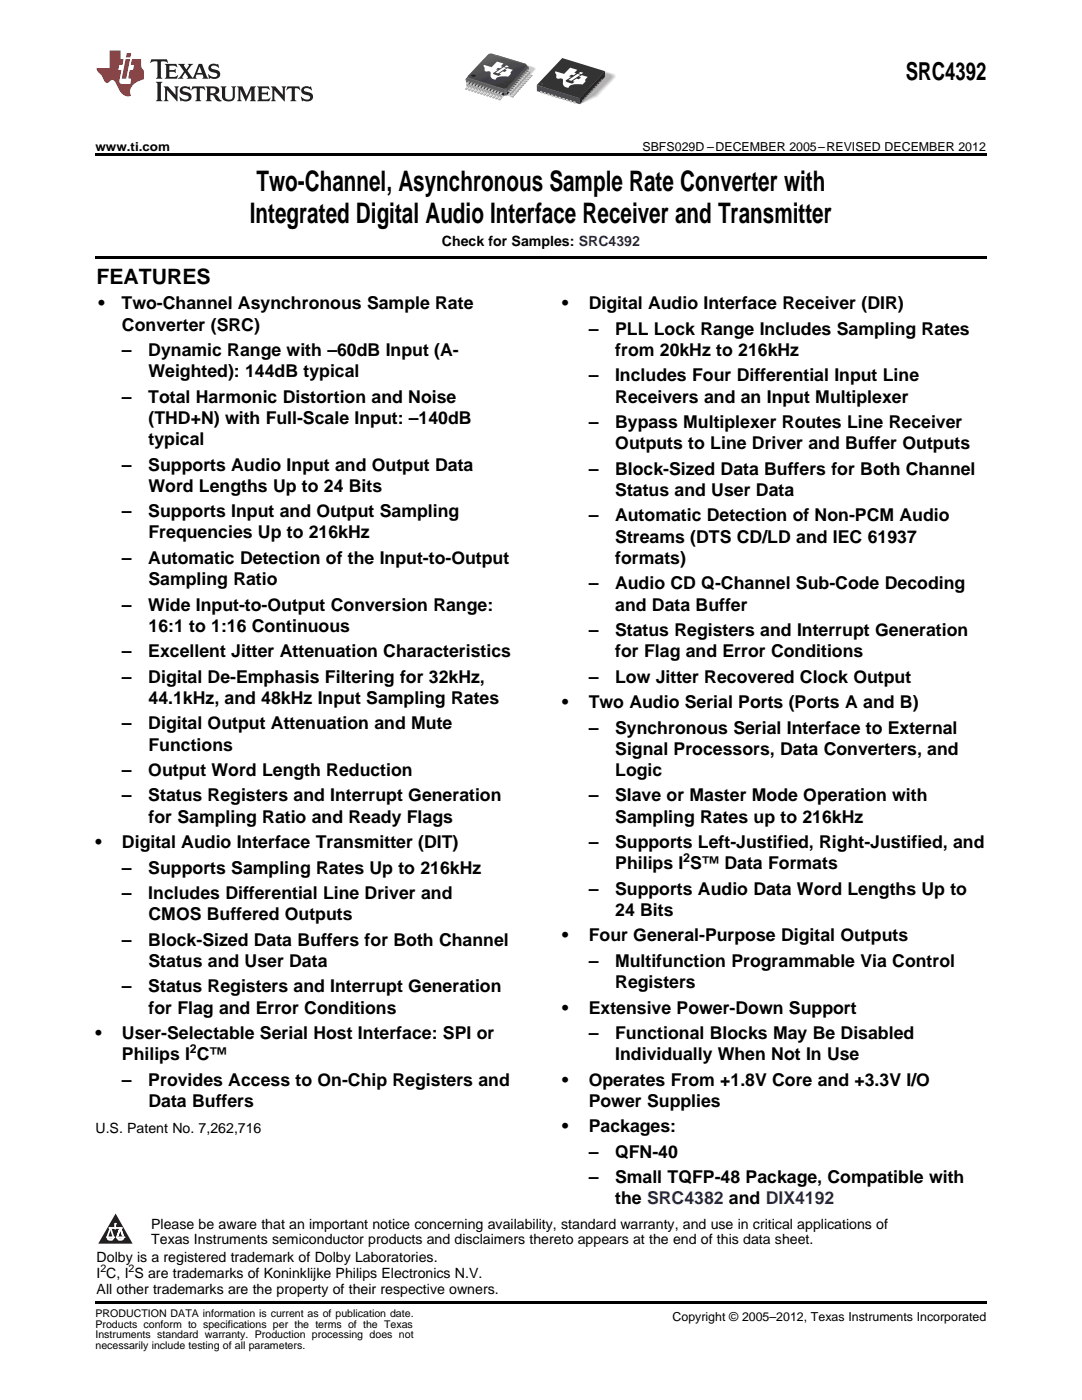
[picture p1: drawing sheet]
<svg xmlns="http://www.w3.org/2000/svg" width="216mm" height="279mm" viewBox="0 0 216 279" stroke-linecap="round" stroke-linejoin="round" font-family="sans-serif">
<defs><g id="words">
<g font-size="5.6">
<text x="51.2" y="38.1">Two-Channel, Asynchronous Sample Rate Converter with</text>
<text x="49.8" y="44.4">Integrated Digital Audio Interface Receiver and Transmitter</text>
</g>
<text font-size="4.9" x="180.8" y="16">SRC4392</text>
<text font-size="4.2" x="19.2" y="56.7">FEATURES</text>
<g font-size="3.5">
<text x="19.6" y="61.7">•</text>
<text x="24.3" y="61.7">Two-Channel Asynchronous Sample Rate</text>
<text x="24.3" y="66">Converter (SRC)</text>
<text x="112.2" y="61.7">•</text>
<text x="117.5" y="61.7">Digital Audio Interface Receiver (DIR)</text>
<text x="24.3" y="71">–</text>
<text x="29.6" y="71">Dynamic Range with –60dB Input (A-</text>
<text x="117.5" y="66.8">–</text>
<text x="122.7" y="66.8">PLL Lock Range Includes Sampling Rates</text>
<text x="122.8" y="71">from 20kHz to 216kHz</text>
<text x="29.6" y="75.3">Weighted): 144dB typical</text>
<text x="117.5" y="76.1">–</text>
<text x="122.7" y="76.1">Includes Four Differential Input Line</text>
<text x="24.3" y="80.4">–</text>
<text x="29.6" y="80.4">Total Harmonic Distortion and Noise</text>
<text x="122.8" y="80.4">Receivers and an Input Multiplexer</text>
<text x="29.6" y="84.6">(THD+N) with Full-Scale Input: –140dB</text>
<text x="29.6" y="88.8">typical</text>
<text x="117.5" y="85.4">–</text>
<text x="122.7" y="85.4">Bypass Multiplexer Routes Line Receiver</text>
<text x="122.8" y="89.7">Outputs to Line Driver and Buffer Outputs</text>
<text x="24.3" y="93.9">–</text>
<text x="29.6" y="93.9">Supports Audio Input and Output Data</text>
<text x="117.5" y="94.8">–</text>
<text x="122.7" y="94.8">Block-Sized Data Buffers for Both Channel</text>
<text x="29.6" y="98.1">Word Lengths Up to 24 Bits</text>
<text x="122.8" y="99">Status and User Data</text>
<text x="24.3" y="103.2">–</text>
<text x="29.6" y="103.2">Supports Input and Output Sampling</text>
<text x="29.6" y="107.5">Frequencies Up to 216kHz</text>
<text x="117.5" y="104.1">–</text>
<text x="122.7" y="104.1">Automatic Detection of Non-PCM Audio</text>
<text x="24.3" y="112.5">–</text>
<text x="29.6" y="112.5">Automatic Detection of the Input-to-Output</text>
<text x="122.8" y="108.3">Streams (DTS CD/LD and IEC 61937</text>
<text x="122.8" y="112.5">formats)</text>
<text x="29.6" y="116.8">Sampling Ratio</text>
<text x="117.5" y="117.6">–</text>
<text x="122.7" y="117.6">Audio CD Q-Channel Sub-Code Decoding</text>
<text x="24.3" y="121.8">–</text>
<text x="29.6" y="121.8">Wide Input-to-Output Conversion Range:</text>
<text x="122.8" y="121.8">and Data Buffer</text>
<text x="24.3" y="131.2">–</text>
<text x="29.6" y="131.2">Excellent Jitter Attenuation Characteristics</text>
<text x="29.6" y="126.1">16:1 to 1:16 Continuous</text>
<text x="117.5" y="126.9">–</text>
<text x="122.7" y="126.9">Status Registers and Interrupt Generation</text>
<text x="122.8" y="131.2">for Flag and Error Conditions</text>
<text x="24.3" y="136.2">–</text>
<text x="29.6" y="136.2">Digital De-Emphasis Filtering for 32kHz,</text>
<text x="117.5" y="136.2">–</text>
<text x="122.7" y="136.2">Low Jitter Recovered Clock Output</text>
<text x="29.6" y="140.5">44.1kHz, and 48kHz Input Sampling Rates</text>
<text x="112.2" y="141.3">•</text>
<text x="117.5" y="141.3">Two Audio Serial Ports (Ports A and B)</text>
<text x="24.3" y="145.6">–</text>
<text x="29.6" y="145.6">Digital Output Attenuation and Mute</text>
<text x="29.6" y="149.8">Functions</text>
<text x="117.5" y="146.4">–</text>
<text x="122.7" y="146.4">Synchronous Serial Interface to External</text>
<text x="24.3" y="154.9">–</text>
<text x="29.6" y="154.9">Output Word Length Reduction</text>
<text x="122.8" y="150.6">Signal Processors, Data Converters, and</text>
<text x="122.8" y="154.9">Logic</text>
<text x="24.3" y="159.9">–</text>
<text x="29.6" y="159.9">Status Registers and Interrupt Generation</text>
<text x="117.5" y="159.9">–</text>
<text x="122.7" y="159.9">Slave or Master Mode Operation with</text>
<text x="29.6" y="164.2">for Sampling Ratio and Ready Flags</text>
<text x="122.8" y="164.2">Sampling Rates up to 216kHz</text>
<text x="19" y="169.3">•</text>
<text x="24.3" y="169.3">Digital Audio Interface Transmitter (DIT)</text>
<text x="117.5" y="169.3">–</text>
<text x="122.7" y="169.3">Supports Left-Justified, Right-Justified, and</text>
<text x="122.8" y="173.5">Philips I S™ Data Formats</text>
<text x="24.3" y="174.3">–</text>
<text x="24.3" y="179.4">–</text>
<text x="29.6" y="174.3">Supports Sampling Rates Up to 216kHz</text>
<text x="29.6" y="179.4">Includes Differential Line Driver and</text>
<text x="117.5" y="178.6">–</text>
<text x="122.7" y="178.6">Supports Audio Data Word Lengths Up to</text>
<text x="29.6" y="183.7">CMOS Buffered Outputs</text>
<text x="122.8" y="182.8">24 Bits</text>
<text x="24.3" y="188.7">–</text>
<text x="29.6" y="188.7">Block-Sized Data Buffers for Both Channel</text>
<text x="112.2" y="187.9">•</text>
<text x="117.5" y="187.9">Four General-Purpose Digital Outputs</text>
<text x="29.6" y="193">Status and User Data</text>
<text x="117.5" y="193">–</text>
<text x="122.7" y="193">Multifunction Programmable Via Control</text>
<text x="122.8" y="197.2">Registers</text>
<text x="24.3" y="198">–</text>
<text x="29.6" y="198">Status Registers and Interrupt Generation</text>
<text x="29.6" y="202.3">for Flag and Error Conditions</text>
<text x="112.2" y="202.3">•</text>
<text x="117.5" y="202.3">Extensive Power-Down Support</text>
<text x="19" y="207.4">•</text>
<text x="24.3" y="207.4">User-Selectable Serial Host Interface: SPI or</text>
<text x="117.5" y="207.4">–</text>
<text x="122.7" y="207.4">Functional Blocks May Be Disabled</text>
<text x="24.3" y="211.6">Philips I C™</text>
<text x="122.8" y="211.6">Individually When Not In Use</text>
<text x="24.3" y="216.7">–</text>
<text x="29.6" y="216.7">Provides Access to On-Chip Registers and</text>
<text x="29.6" y="220.9">Data Buffers</text>
<text x="112.2" y="216.7">•</text>
<text x="117.5" y="216.7">Operates From +1.8V Core and +3.3V I/O</text>
<text x="117.5" y="220.9">Power Supplies</text>
<text x="112.2" y="226">•</text>
<text x="117.5" y="226">Packages:</text>
<text x="117.5" y="231.1">–</text>
<text x="122.7" y="231.1">QFN-40</text>
<text x="117.5" y="236.1">–</text>
<text x="122.7" y="236.1">Small TQFP-48 Package, Compatible with</text>
<text x="122.8" y="240.4">the SRC4382 and DIX4192</text>
</g>
<g font-size="2.8">
<text x="88.2" y="49">Check for Samples: SRC4392</text>
<text x="19" y="226.2">U.S. Patent No. 7,262,716</text>
<text x="30.2" y="245.2">Please be aware that an important notice concerning availability, standard warranty, and use in critical applications of</text>
<text x="19.3" y="251.9">Dolby is a registered trademark of Dolby Laboratories.</text>
<text x="30.2" y="248.4">Texas Instruments semiconductor products and disclaimers thereto appears at the end of this data sheet.</text>
<text x="19.3" y="255.1">I C, I S are trademarks of Koninklijke Philips Electronics N.V.</text>
<text x="19.3" y="258.2">All other trademarks are the property of their respective owners.</text>
</g>
<g font-size="2.5">
<text x="19" y="30.1">www.ti.com</text>
<text x="128.2" y="30.1">SBFS029D –DECEMBER 2005–REVISED DECEMBER 2012</text>
<text x="136.3" y="172.1">2</text>
<text x="37.9" y="210.2">2</text>
<text x="134.2" y="263.6">Copyright © 2005–2012, Texas Instruments Incorporated</text>
</g>
<g font-size="2.1">
<text x="20" y="253.9">2</text>
<text x="25.6" y="253.9">2</text>
<text x="19" y="262.9">PRODUCTION DATA information is current as of publication date.</text>
<text x="19" y="265">Products conform to specifications per the terms of the Texas</text>
<text x="19" y="267.1">Instruments standard warranty. Production processing does not</text>
<text x="19" y="269.2">necessarily include testing of all parameters.</text>
</g>
<g font-size=".4" fill="#fff">
<text x="19" y="56.5">1</text>
<text x="19" y="251.9">2</text>
<text x="19" y="255.1">3</text>
<text x="19" y="258.2">4</text>
</g>
</g></defs>
<path d="M23.1 242.2l3.4 6h-6.9z" fill="#231f20"/>
<path d="M21.4 246.9h1.2l-.3 .5h-.3a.55 .55 0 0 1-.6-.5z" fill-rule="evenodd" fill="#fff"/>
<path d="M21.4 246.9h1.2l-.3 .5h-.3a.55 .55 0 0 1-.6-.5z" fill="none" stroke="#231f20" stroke-width=".34"/>
<path d="M21.4 246.9l1.2 .1-.3 .4h-.5z" fill="none" stroke="#fff" stroke-width=".34"/>
<path d="M23 245.2h.1" fill="none" stroke="#fff" stroke-width=".34"/>
<path d="M23 244.2v1z" fill="#fff"/>
<path d="M23 244.2v1z" fill="none" stroke="#fff" stroke-width=".34"/>
<circle cx="23" cy="244.2" r=".17" fill="#fff"/>
<path d="M21.9 245.1h.1" fill="none" stroke="#fff" stroke-width=".34"/>
<path d="M21.9 245.1h2.3z" fill="#fff"/>
<path d="M21.9 245.1h2.3z" fill="none" stroke="#fff" stroke-width=".34"/>
<circle cx="24.2" cy="245.1" r=".17" fill="#fff"/>
<path d="M23.3 246.9h.1" fill="none" stroke="#fff" stroke-width=".34"/>
<path d="M24 245.1l-.7 1.8z" fill="#fff"/>
<path d="M24 245.1l-.7 1.8z" fill="none" stroke="#fff" stroke-width=".34"/>
<path d="M24 245.1l.7 1.8z" fill="#fff"/>
<path d="M24 245.1l.7 1.8z" fill="none" stroke="#fff" stroke-width=".34"/>
<path d="M24.6 246.9h.1" fill="none" stroke="#fff" stroke-width=".34"/>
<circle cx="21.4" cy="246.9" r=".17" fill="#fff"/>
<path d="M22.1 245.1l-.7 1.8z" fill="#fff"/>
<path d="M22.1 245.1l-.7 1.8z" fill="none" stroke="#fff" stroke-width=".34"/>
<path d="M22.1 245.1l.5 1.8z" fill="#fff"/>
<path d="M22.1 245.1l.5 1.8z" fill="none" stroke="#fff" stroke-width=".34"/>
<circle cx="22.6" cy="246.9" r=".17" fill="#fff"/>
<path d="M23.4 246.9h1.3a.65 .65 0 0 1-.7 .5 .65 .65 0 0 1-.6-.5z" fill-rule="evenodd" fill="#fff"/>
<path d="M23.4 246.9h1.3a.65 .65 0 0 1-.7 .5 .65 .65 0 0 1-.6-.5z" fill="none" stroke="#231f20" stroke-width=".34"/>
<path d="M23.4 246.9h1.3l-.4 .5h-.6z" fill="none" stroke="#fff" stroke-width=".34"/>
<path d="M23.3 246.9h.1" fill="none" stroke="#fff" stroke-width=".34"/>
<circle cx="24.7" cy="246.9" r=".17" fill="#fff"/>
<path d="M98.3 11.2l.6-.1 7.9 2.4 .2 .3-4.7 5.2h-1.6l-.8 .9-.3-.1 .7-.9h-.2l-.8 .8-.3-.1 .7-.9h-.2l-.8 .8-.3-.1 .7-.9h-.2l-.8 .8-.3-.1 .7-.8-.2-.1-.8 .8-.3-.1 .7-.8-.2-.1-.8 .8-.3-.1 .7-.8-.2-.1-.8 .9-.3-.1 .7-.9-.2-.1-.8 .9-.3-.1 .7-.9-.2-.1-.8 .9-.3-.1 .7-.9-.2-.1-.8 .9-.3-.1 .7-.9h-.2l-.8 .8-.3-.1 .7-.9h-.2l-.8 .8-.3-.1 .7-.8-.3-.4z" fill-rule="evenodd" fill="#f2f3f4"/>
<path d="M98.3 11.2l.6-.1 7.8 2.4 .2 .3-4.7 5.2h-1.5l-.8 .9-.3-.1 .8-.9-.3-.1-.8 .9-.3-.1 .8-.9-.3-.1-.8 .9-.3-.1 .8-.9-.3-.1-.8 .9-.3-.1 .8-.9h-.3l-.8 .8-.3-.1 .8-.8-.3-.1-.8 .8-.3-.1 .8-.8-.3-.1-.8 .9-.3-.1 .8-.9-.3-.1-.8 .9-.3-.1 .8-.9-.3-.1-.8 .9-.3-.1 .8-.9-.3-.1-.8 .9-.3-.1 .8-.9-.3-.1-.8 .9-.3-.1 .8-.9-.3-.1-.8 .9-.3-.1 .8-.9-.4-.4z" fill-rule="evenodd" fill="#e9eaeb"/>
<path d="M98.3 11.2l.6-.1 7.8 2.4 .1 .3-4 4.6a1.59 1.59 0 0 1-1.7 .6h-.4l-.8 .9-.3-.1 .8-.9-.3-.1-.8 .9-.3-.1 .8-.9-.3-.1-.8 .9-.3-.1 .8-.9-.3-.1-.8 .9-.3-.1 .8-.9-.3-.1-.8 .9-.3-.1 .8-.9-.3-.1-.8 .9-.3-.1 .8-.9h-.3l-.8 .8-.3-.1 .8-.8-.3-.1-.8 .8h-.3l.8-.9-.3-.1-.8 .8h-.3l.8-.9-.3-.1-.8 .9-.3-.1 .8-.9-.3-.1-.8 .9-.3-.1 .8-.9-.3-.1-.8 .9-.3-.1 .8-.9-.3-.4z" fill-rule="evenodd" fill="#e1e2e4"/>
<path d="M98.3 11.3l.6-.1 7.7 2.3 .1 .3-4 4.5a1.52 1.52 0 0 1-1.6 .7h-.4l-.8 .9-.3-.1 .8-.9-.3-.1-.8 .9-.3-.1 .8-.9-.3-.1-.8 .9-.3-.1 .8-.9-.3-.1-.8 .9-.3-.1 .8-.9-.3-.1-.8 .9-.3-.1 .8-.9-.3-.1-.8 .9-.3-.1 .8-.9-.3-.1-.8 .9-.3-.1 .8-.9-.3-.1-.8 .9h-.3l.8-.9-.3-.1-.8 .8h-.3l.8-.9-.3-.1-.8 .9-.3-.1 .8-.9-.3-.1-.8 .9-.3-.1 .8-.9-.3-.1-.8 .9-.3-.1 .8-.9-.3-.4z" fill-rule="evenodd" fill="#dcdddf"/>
<path d="M98.3 11.3l.6-.1 7.6 2.3 .2 .3-4 4.5a1.47 1.47 0 0 1-1.6 .7l-.4-.1-.8 .9h-.2l.8-.9-.4-.1-.8 .8h-.2l.8-.9-.4-.1-.8 .9-.2-.1 .8-.9-.4-.1-.8 .9-.2-.1 .8-.9-.4-.1-.8 .9-.2-.1 .8-.9-.4-.1-.8 .9-.2-.1 .8-.9-.4-.1-.8 .9-.2-.1 .8-.9-.4-.1-.8 .9-.2-.1 .8-.9-.4-.1-.8 .9h-.2l.8-.9-.4-.2-.8 .9h-.2l.8-.9-.4-.1-.8 .8h-.2l.8-.9-.4-.1-.8 .9-.2-.1 .8-.9-.3-.4z" fill-rule="evenodd" fill="#d4d5d7"/>
<path d="M98.3 11.3l.6-.1 7.5 2.3 .2 .3-4 4.5a1.4 1.4 0 0 1-1.5 .7l-.4-.1-.8 .9h-.2l.8-.9-.4-.2-.8 .9h-.2l.8-.9-.4-.2-.8 .9h-.2l.8-.9-.4-.1-.8 .9-.2-.1 .8-.9-.4-.1-.8 .9-.2-.1 .8-.9-.4-.1-.8 .9-.2-.1 .8-.9-.4-.1-.8 .9-.2-.1 .8-.9-.4-.1-.8 .9-.2-.1 .8-.9-.4-.1-.8 .9-.2-.1 .8-.9-.4-.1-.8 .9h-.2l.8-1-.4-.1-.8 .9h-.2l.8-.9-.4-.2-.8 .9h-.2l.8-.9-.3-.4z" fill-rule="evenodd" fill="#cdced0"/>
<path d="M98.3 11.4l.6-.1 7.4 2.3 .2 .3-4.5 5h-1.3l-.8 .9h-.2l.8-1-.4-.1-.8 .9h-.2l.8-1-.4-.1-.8 .9h-.2l.8-.9-.4-.2-.8 .9h-.2l.8-.9-.4-.2-.8 1-.2-.1 .8-.9-.4-.2-.8 1-.2-.1 .8-.9-.4-.1-.8 .9-.2-.1 .8-.9-.4-.1-.8 .9-.2-.1 .8-.9-.4-.1-.8 .9-.2-.1 .8-.9-.4-.1-.8 .9h-.2l.8-1-.4-.1-.8 .9h-.2l.8-1-.4-.1-.8 .9h-.2l.8-1-.3-.3z" fill-rule="evenodd" fill="#c7c8ca"/>
<path d="M97.3 11l.6-.1 7.5 2.3 .1 .3-4.3 4.9-.6 .1-7.6-2.4-.1-.3z" fill-rule="evenodd" fill="#6f7076"/>
<g fill="#5d5d63">
<path d="M93.4 15.2l.1 .3-.3 .6-.2-.3z" fill-rule="evenodd"/>
<path d="M93.5 15.5l7 2.2 .1 .7-7.4-2.3z" fill-rule="evenodd"/>
</g>
<path d="M100.5 17.7l.6-.1v.7l-.5 .1z" fill-rule="evenodd" fill="#67686d"/>
<path d="M105.1 13.1l.3 .4-4.3 4.8v-.7z" fill-rule="evenodd" fill="#555558"/>
<path d="M105.5 13.5l-.1 .7-4.3 4.8 .1-.6z" fill-rule="evenodd" fill="#231f20"/>
<path d="M100.6 18.5l.6-.1-.1 .6-.5 .1z" fill-rule="evenodd" fill="#5d5d63"/>
<path d="M93 16.1l7.6 2.4v.6l-7.4-2.3z" fill-rule="evenodd" fill="#231f20"/>
<path d="M92.9 15.8l.3 1z" fill-rule="evenodd" fill="#5d5d63"/>
<path d="M93.4 16.5l.3-.2-.2 .4-.1 .9-.3 .4z" fill-rule="evenodd" fill="#7b7b86"/>
<path d="M92.8 17.8l.3 .2z" fill-rule="evenodd" fill="#b6c5d0"/>
<path d="M92.8 17.7l.3 .2z" fill-rule="evenodd" fill="#9799a2"/>
<path d="M92.8 17.7l.4 .1z" fill-rule="evenodd" fill="#999ba4"/>
<path d="M92.9 17.7l.3 .1z" fill-rule="evenodd" fill="#9ea1ab"/>
<path d="M92.9 17.7l.3 .1z" fill-rule="evenodd" fill="#a6a9b3"/>
<path d="M92.9 17.7l.3 .1z" fill-rule="evenodd" fill="#a6abb5"/>
<path d="M92.9 17.7h.4z" fill-rule="evenodd" fill="#acafb9"/>
<path d="M93 17.6l.3 .1z" fill-rule="evenodd" fill="#b2b7c2"/>
<path d="M93 17.6l.3 .1z" fill-rule="evenodd" fill="#b3b9c4"/>
<path d="M93 17.5l.3 .2z" fill-rule="evenodd" fill="#b6bec9"/>
<path d="M93 17.5l.3 .1z" fill-rule="evenodd" fill="#bec5d1"/>
<path d="M93 17.5l.4 .1z" fill-rule="evenodd" fill="#c0c7d3"/>
<path d="M93.1 17.5l.3 .1z" fill-rule="evenodd" fill="#c3cbd8"/>
<path d="M93.1 17.4l.3 .2z" fill-rule="evenodd" fill="#c8d2e0"/>
<path d="M93.1 17.4l.3 .2z" fill-rule="evenodd" fill="#cad3e0"/>
<path d="M93.1 17.4l.3 .1z" fill-rule="evenodd" fill="#d4dde7"/>
<path d="M93.1 17.3l.3 .2z" fill-rule="evenodd" fill="#dfe4ec"/>
<path d="M93.1 17.3l.3 .2z" fill-rule="evenodd" fill="#e3e9f0"/>
<path d="M93.1 17.3l.3 .1z" fill-rule="evenodd" fill="#dce1e7"/>
<path d="M93.1 17.2l.3 .2z" fill-rule="evenodd" fill="#d3d8df"/>
<path d="M93.1 17.2l.3 .2z" fill-rule="evenodd" fill="#cfd4db"/>
<path d="M93.1 17.2l.3 .2z" fill-rule="evenodd" fill="#c8ced4"/>
<path d="M93.1 17.1l.3 .2z" fill-rule="evenodd" fill="#bfc3ca"/>
<path d="M93.1 17.1l.3 .2z" fill-rule="evenodd" fill="#bbbfc6"/>
<path d="M93.1 17.1l.3 .2z" fill-rule="evenodd" fill="#b3b7bf"/>
<path d="M93.1 17l.3 .2z" fill-rule="evenodd" fill="#acafb6"/>
<path d="M93.1 17l.3 .2z" fill-rule="evenodd" fill="#a7aab2"/>
<path d="M93.1 17l.3 .1z" fill-rule="evenodd" fill="#9fa2aa"/>
<path d="M93.1 16.9l.3 .2z" fill-rule="evenodd" fill="#9699a1"/>
<path d="M93.1 16.9l.3 .2z" fill-rule="evenodd" fill="#95979e"/>
<path d="M93.1 16.9l.3 .1z" fill-rule="evenodd" fill="#8a8b93"/>
<path d="M93.1 16.8l.3 .2z" fill-rule="evenodd" fill="#93949c"/>
<path d="M93.1 16.8l.3 .2z" fill-rule="evenodd" fill="#9698a0"/>
<path d="M93.1 16.8l.3 .2z" fill-rule="evenodd" fill="#9fa0a9"/>
<path d="M93.1 16.7l.3 .2z" fill-rule="evenodd" fill="#a9acb3"/>
<path d="M93.1 16.7l.3 .2z" fill-rule="evenodd" fill="#adb0b7"/>
<path d="M93.1 16.7l.3 .2z" fill-rule="evenodd" fill="#b7bac2"/>
<path d="M93.1 16.6l.3 .2z" fill-rule="evenodd" fill="#c1c4cc"/>
<path d="M93.1 16.6l.3 .2z" fill-rule="evenodd" fill="#c6c9d1"/>
<path d="M93.1 16.6l.3 .2z" fill-rule="evenodd" fill="#cfd2d9"/>
<path d="M93.1 16.5l.3 .2z" fill-rule="evenodd" fill="#d9dce3"/>
<path d="M93.1 16.5l.4 .1z" fill-rule="evenodd" fill="#dfe1e8"/>
<path d="M93.2 16.5l.3 .1z" fill-rule="evenodd" fill="#dfe7ee"/>
<path d="M93.2 16.5l.3 .1z" fill-rule="evenodd" fill="#d4e0e9"/>
<path d="M93.2 16.4l.3 .2z" fill-rule="evenodd" fill="#cfdce6"/>
<path d="M93.2 16.4l.4 .1z" fill-rule="evenodd" fill="#c6d6e2"/>
<path d="M93.3 16.4l.3 .1z" fill-rule="evenodd" fill="#bfceda"/>
<path d="M93.3 16.4l.3 .1z" fill-rule="evenodd" fill="#c0cdd8"/>
<path d="M93.3 16.3l.3 .2z" fill-rule="evenodd" fill="#b8c6d0"/>
<path d="M93.3 16.3l.3 .1z" fill-rule="evenodd" fill="#b4bfc9"/>
<path d="M93.4 16.3l.3 .1z" fill-rule="evenodd" fill="#b1bbc5"/>
<path d="M93.4 16.3l.3 .1z" fill-rule="evenodd" fill="#acb4bd"/>
<path d="M93.4 16.2l.3 .2z" fill-rule="evenodd" fill="#a5aeb8"/>
<path d="M93.4 16.2l.3 .1z" fill-rule="evenodd" fill="#a4abb4"/>
<path d="M93.4 16.2l.3 .1z" fill-rule="evenodd" fill="#9fa5ae"/>
<path d="M94 16.7l.3-.2-.2 .4-.1 .9-.3 .4z" fill-rule="evenodd" fill="#7b7b86"/>
<path d="M93.4 18l.3 .2z" fill-rule="evenodd" fill="#b6c5d0"/>
<path d="M93.4 17.9l.3 .1z" fill-rule="evenodd" fill="#9799a2"/>
<path d="M93.4 17.9l.4 .1z" fill-rule="evenodd" fill="#999ba4"/>
<path d="M93.5 17.9l.3 .1z" fill-rule="evenodd" fill="#9ea1ab"/>
<path d="M93.5 17.8l.3 .2z" fill-rule="evenodd" fill="#a6a9b3"/>
<path d="M93.5 17.8l.3 .1z" fill-rule="evenodd" fill="#a6abb5"/>
<path d="M93.5 17.8l.4 .1z" fill-rule="evenodd" fill="#acafb9"/>
<path d="M93.6 17.8l.3 .1z" fill-rule="evenodd" fill="#b2b7c2"/>
<path d="M93.6 17.8l.3 .1z" fill-rule="evenodd" fill="#b3b9c4"/>
<path d="M93.6 17.7l.3 .1z" fill-rule="evenodd" fill="#b6bec9"/>
<path d="M93.6 17.7l.3 .1z" fill-rule="evenodd" fill="#bec5d1"/>
<path d="M93.6 17.7l.4 .1z" fill-rule="evenodd" fill="#c0c7d3"/>
<path d="M93.7 17.6l.3 .2z" fill-rule="evenodd" fill="#c3cbd8"/>
<path d="M93.7 17.6l.3 .2z" fill-rule="evenodd" fill="#c8d2e0"/>
<path d="M93.7 17.6l.3 .2z" fill-rule="evenodd" fill="#cad3e0"/>
<path d="M93.7 17.6l.3 .1z" fill-rule="evenodd" fill="#d4dde7"/>
<path d="M93.7 17.5l.3 .2z" fill-rule="evenodd" fill="#dfe4ec"/>
<path d="M93.7 17.5l.3 .2z" fill-rule="evenodd" fill="#e3e9f0"/>
<path d="M93.7 17.5l.3 .1z" fill-rule="evenodd" fill="#dce1e7"/>
<path d="M93.7 17.4l.3 .2z" fill-rule="evenodd" fill="#d3d8df"/>
<path d="M93.7 17.4l.3 .2z" fill-rule="evenodd" fill="#cfd4db"/>
<path d="M93.7 17.4l.3 .1z" fill-rule="evenodd" fill="#c8ced4"/>
<path d="M93.7 17.3l.3 .2z" fill-rule="evenodd" fill="#bfc3ca"/>
<path d="M93.7 17.3l.3 .2z" fill-rule="evenodd" fill="#bbbfc6"/>
<path d="M93.7 17.3l.3 .1z" fill-rule="evenodd" fill="#b3b7bf"/>
<path d="M93.7 17.2l.3 .2z" fill-rule="evenodd" fill="#acafb6"/>
<path d="M93.7 17.2l.3 .2z" fill-rule="evenodd" fill="#a7aab2"/>
<path d="M93.7 17.2l.3 .1z" fill-rule="evenodd" fill="#9fa2aa"/>
<path d="M93.7 17.1l.3 .2z" fill-rule="evenodd" fill="#9699a1"/>
<path d="M93.7 17.1l.3 .2z" fill-rule="evenodd" fill="#95979e"/>
<path d="M93.7 17.1l.3 .1z" fill-rule="evenodd" fill="#8a8b93"/>
<path d="M93.7 17l.3 .2z" fill-rule="evenodd" fill="#93949c"/>
<path d="M93.7 17l.3 .2z" fill-rule="evenodd" fill="#9698a0"/>
<path d="M93.7 17l.3 .1z" fill-rule="evenodd" fill="#9fa0a9"/>
<path d="M93.7 16.9l.3 .2z" fill-rule="evenodd" fill="#a9acb3"/>
<path d="M93.7 16.9l.3 .2z" fill-rule="evenodd" fill="#adb0b7"/>
<path d="M93.7 16.9l.3 .1z" fill-rule="evenodd" fill="#b7bac2"/>
<path d="M93.7 16.8l.3 .2z" fill-rule="evenodd" fill="#c1c4cc"/>
<path d="M93.7 16.8l.3 .2z" fill-rule="evenodd" fill="#c6c9d1"/>
<path d="M93.7 16.8l.3 .1z" fill-rule="evenodd" fill="#cfd2d9"/>
<path d="M93.7 16.7l.3 .2z" fill-rule="evenodd" fill="#d9dce3"/>
<path d="M93.7 16.7l.4 .1z" fill-rule="evenodd" fill="#dfe1e8"/>
<path d="M93.8 16.7l.3 .1z" fill-rule="evenodd" fill="#dfe7ee"/>
<path d="M93.8 16.7l.3 .1z" fill-rule="evenodd" fill="#d4e0e9"/>
<path d="M93.8 16.6l.3 .2z" fill-rule="evenodd" fill="#cfdce6"/>
<path d="M93.8 16.6l.4 .1z" fill-rule="evenodd" fill="#c6d6e2"/>
<path d="M93.9 16.6l.3 .1z" fill-rule="evenodd" fill="#bfceda"/>
<path d="M93.9 16.6l.3 .1z" fill-rule="evenodd" fill="#c0cdd8"/>
<path d="M93.9 16.5l.3 .2z" fill-rule="evenodd" fill="#b8c6d0"/>
<path d="M93.9 16.5l.3 .1z" fill-rule="evenodd" fill="#b4bfc9"/>
<path d="M93.9 16.5l.4 .1z" fill-rule="evenodd" fill="#b1bbc5"/>
<path d="M94 16.5l.3 .1z" fill-rule="evenodd" fill="#acb4bd"/>
<path d="M94 16.4l.3 .2z" fill-rule="evenodd" fill="#a5aeb8"/>
<path d="M94 16.4l.3 .1z" fill-rule="evenodd" fill="#a4abb4"/>
<path d="M94 16.4l.3 .1z" fill-rule="evenodd" fill="#9fa5ae"/>
<path d="M94.6 16.9l.3-.2-.2 .4-.1 .9-.3 .4z" fill-rule="evenodd" fill="#7b7b86"/>
<path d="M94 18.2l.3 .2z" fill-rule="evenodd" fill="#b6c5d0"/>
<path d="M94 18.1l.3 .1z" fill-rule="evenodd" fill="#9799a2"/>
<path d="M94.1 18.1l.3 .1z" fill-rule="evenodd" fill="#999ba4"/>
<path d="M94.1 18.1l.3 .1z" fill-rule="evenodd" fill="#9ea1ab"/>
<path d="M94.1 18l.3 .2z" fill-rule="evenodd" fill="#a6a9b3"/>
<path d="M94.1 18.1h.3z" fill-rule="evenodd" fill="#a6abb5"/>
<path d="M94.1 18l.4 .1z" fill-rule="evenodd" fill="#acafb9"/>
<path d="M94.2 18l.3 .1z" fill-rule="evenodd" fill="#b2b7c2"/>
<path d="M94.2 17.9l.3 .2z" fill-rule="evenodd" fill="#b3b9c4"/>
<path d="M94.2 17.9l.3 .1z" fill-rule="evenodd" fill="#b6bec9"/>
<path d="M94.2 17.9l.3 .1z" fill-rule="evenodd" fill="#bec5d1"/>
<path d="M94.2 17.9l.4 .1z" fill-rule="evenodd" fill="#c0c7d3"/>
<path d="M94.3 17.8l.3 .2z" fill-rule="evenodd" fill="#c3cbd8"/>
<path d="M94.3 17.8l.3 .2z" fill-rule="evenodd" fill="#c8d2e0"/>
<path d="M94.3 17.8l.3 .2z" fill-rule="evenodd" fill="#cad3e0"/>
<path d="M94.3 17.7l.3 .2z" fill-rule="evenodd" fill="#d4dde7"/>
<path d="M94.3 17.7l.3 .2z" fill-rule="evenodd" fill="#dfe4ec"/>
<path d="M94.3 17.7l.3 .2z" fill-rule="evenodd" fill="#e3e9f0"/>
<path d="M94.3 17.6l.3 .2z" fill-rule="evenodd" fill="#dce1e7"/>
<path d="M94.3 17.6l.3 .2z" fill-rule="evenodd" fill="#d3d8df"/>
<path d="M94.3 17.6l.3 .2z" fill-rule="evenodd" fill="#cfd4db"/>
<path d="M94.3 17.5l.3 .2z" fill-rule="evenodd" fill="#c8ced4"/>
<path d="M94.3 17.5l.3 .2z" fill-rule="evenodd" fill="#bfc3ca"/>
<path d="M94.3 17.5l.3 .2z" fill-rule="evenodd" fill="#bbbfc6"/>
<path d="M94.3 17.4l.3 .2z" fill-rule="evenodd" fill="#b3b7bf"/>
<path d="M94.3 17.4l.3 .2z" fill-rule="evenodd" fill="#acafb6"/>
<path d="M94.3 17.4l.3 .2z" fill-rule="evenodd" fill="#a7aab2"/>
<path d="M94.3 17.3l.3 .2z" fill-rule="evenodd" fill="#9fa2aa"/>
<path d="M94.3 17.3l.3 .2z" fill-rule="evenodd" fill="#9699a1"/>
<path d="M94.3 17.3l.3 .2z" fill-rule="evenodd" fill="#95979e"/>
<path d="M94.3 17.2l.3 .2z" fill-rule="evenodd" fill="#8a8b93"/>
<path d="M94.3 17.2l.3 .2z" fill-rule="evenodd" fill="#93949c"/>
<path d="M94.3 17.2l.3 .2z" fill-rule="evenodd" fill="#9698a0"/>
<path d="M94.3 17.1l.3 .2z" fill-rule="evenodd" fill="#9fa0a9"/>
<path d="M94.3 17.1l.3 .2z" fill-rule="evenodd" fill="#a9acb3"/>
<path d="M94.3 17.1l.3 .2z" fill-rule="evenodd" fill="#adb0b7"/>
<path d="M94.3 17l.3 .2z" fill-rule="evenodd" fill="#b7bac2"/>
<path d="M94.3 17l.3 .2z" fill-rule="evenodd" fill="#c1c4cc"/>
<path d="M94.3 17l.3 .2z" fill-rule="evenodd" fill="#c6c9d1"/>
<path d="M94.3 17l.3 .1z" fill-rule="evenodd" fill="#cfd2d9"/>
<path d="M94.3 16.9l.3 .2z" fill-rule="evenodd" fill="#d9dce3"/>
<path d="M94.4 16.9l.3 .1z" fill-rule="evenodd" fill="#dfe1e8"/>
<path d="M94.4 16.9l.3 .1z" fill-rule="evenodd" fill="#dfe7ee"/>
<path d="M94.4 16.9l.3 .1z" fill-rule="evenodd" fill="#d4e0e9"/>
<path d="M94.4 16.8l.3 .2z" fill-rule="evenodd" fill="#cfdce6"/>
<path d="M94.4 16.8l.4 .1z" fill-rule="evenodd" fill="#c6d6e2"/>
<path d="M94.5 16.8l.3 .1z" fill-rule="evenodd" fill="#bfceda"/>
<path d="M94.5 16.8l.3 .1z" fill-rule="evenodd" fill="#c0cdd8"/>
<path d="M94.5 16.7l.3 .2z" fill-rule="evenodd" fill="#b8c6d0"/>
<path d="M94.5 16.7l.3 .1z" fill-rule="evenodd" fill="#b4bfc9"/>
<path d="M94.6 16.7l.3 .1z" fill-rule="evenodd" fill="#b1bbc5"/>
<path d="M94.6 16.7l.3 .1z" fill-rule="evenodd" fill="#acb4bd"/>
<path d="M94.6 16.6l.3 .2z" fill-rule="evenodd" fill="#a5aeb8"/>
<path d="M94.6 16.6l.3 .1z" fill-rule="evenodd" fill="#a4abb4"/>
<path d="M94.6 16.6l.3 .1z" fill-rule="evenodd" fill="#9fa5ae"/>
<path d="M95.2 17.1l.3-.2-.2 .4-.1 .9-.3 .4z" fill-rule="evenodd" fill="#7b7b86"/>
<path d="M94.6 18.3l.3 .3z" fill-rule="evenodd" fill="#b6c5d0"/>
<path d="M94.6 18.3l.3 .1z" fill-rule="evenodd" fill="#9799a2"/>
<path d="M94.6 18.3l.4 .1z" fill-rule="evenodd" fill="#999ba4"/>
<path d="M94.7 18.3l.3 .1z" fill-rule="evenodd" fill="#9ea1ab"/>
<path d="M94.7 18.2l.3 .2z" fill-rule="evenodd" fill="#a6a9b3"/>
<path d="M94.7 18.3h.3z" fill-rule="evenodd" fill="#a6abb5"/>
<path d="M94.7 18.2l.4 .1z" fill-rule="evenodd" fill="#acafb9"/>
<path d="M94.8 18.2l.3 .1z" fill-rule="evenodd" fill="#b2b7c2"/>
<path d="M94.8 18.1l.3 .2z" fill-rule="evenodd" fill="#b3b9c4"/>
<path d="M94.8 18.1l.3 .1z" fill-rule="evenodd" fill="#b6bec9"/>
<path d="M94.8 18.1l.3 .1z" fill-rule="evenodd" fill="#bec5d1"/>
<path d="M94.8 18.1l.4 .1z" fill-rule="evenodd" fill="#c0c7d3"/>
<path d="M94.9 18l.3 .2z" fill-rule="evenodd" fill="#c3cbd8"/>
<path d="M94.9 18l.3 .2z" fill-rule="evenodd" fill="#c8d2e0"/>
<path d="M94.9 18l.3 .2z" fill-rule="evenodd" fill="#cad3e0"/>
<path d="M94.9 17.9l.3 .2z" fill-rule="evenodd" fill="#d4dde7"/>
<path d="M94.9 17.9l.3 .2z" fill-rule="evenodd" fill="#dfe4ec"/>
<path d="M94.9 17.9l.3 .2z" fill-rule="evenodd" fill="#e3e9f0"/>
<path d="M94.9 17.8l.3 .2z" fill-rule="evenodd" fill="#dce1e7"/>
<path d="M94.9 17.8l.3 .2z" fill-rule="evenodd" fill="#d3d8df"/>
<path d="M94.9 17.8l.3 .2z" fill-rule="evenodd" fill="#cfd4db"/>
<path d="M94.9 17.7l.3 .2z" fill-rule="evenodd" fill="#c8ced4"/>
<path d="M94.9 17.7l.3 .2z" fill-rule="evenodd" fill="#bfc3ca"/>
<path d="M94.9 17.7l.3 .2z" fill-rule="evenodd" fill="#bbbfc6"/>
<path d="M94.9 17.6l.3 .2z" fill-rule="evenodd" fill="#b3b7bf"/>
<path d="M94.9 17.6l.3 .2z" fill-rule="evenodd" fill="#acafb6"/>
<path d="M94.9 17.6l.3 .2z" fill-rule="evenodd" fill="#a7aab2"/>
<path d="M94.9 17.5l.3 .2z" fill-rule="evenodd" fill="#9fa2aa"/>
<path d="M94.9 17.5l.3 .2z" fill-rule="evenodd" fill="#9699a1"/>
<path d="M94.9 17.5l.3 .2z" fill-rule="evenodd" fill="#95979e"/>
<path d="M94.9 17.4l.3 .2z" fill-rule="evenodd" fill="#8a8b93"/>
<path d="M94.9 17.4l.3 .2z" fill-rule="evenodd" fill="#93949c"/>
<path d="M94.9 17.4l.3 .2z" fill-rule="evenodd" fill="#9698a0"/>
<path d="M94.9 17.3l.3 .2z" fill-rule="evenodd" fill="#9fa0a9"/>
<path d="M94.9 17.3l.3 .2z" fill-rule="evenodd" fill="#a9acb3"/>
<path d="M94.9 17.3l.3 .2z" fill-rule="evenodd" fill="#adb0b7"/>
<path d="M94.9 17.2l.3 .2z" fill-rule="evenodd" fill="#b7bac2"/>
<path d="M94.9 17.2l.3 .2z" fill-rule="evenodd" fill="#c1c4cc"/>
<path d="M94.9 17.2l.3 .2z" fill-rule="evenodd" fill="#c6c9d1"/>
<path d="M94.9 17.1l.3 .2z" fill-rule="evenodd" fill="#cfd2d9"/>
<path d="M94.9 17.1l.3 .1z" fill-rule="evenodd" fill="#d9dce3"/>
<path d="M94.9 17.1l.4 .1z" fill-rule="evenodd" fill="#dfe1e8"/>
<path d="M95 17.1l.3 .1z" fill-rule="evenodd" fill="#dfe7ee"/>
<path d="M95 17l.3 .2z" fill-rule="evenodd" fill="#d4e0e9"/>
<path d="M95 17l.3 .1z" fill-rule="evenodd" fill="#cfdce6"/>
<path d="M95 17l.4 .1z" fill-rule="evenodd" fill="#c6d6e2"/>
<path d="M95.1 17l.3 .1z" fill-rule="evenodd" fill="#bfceda"/>
<path d="M95.1 16.9l.3 .2z" fill-rule="evenodd" fill="#c0cdd8"/>
<path d="M95.1 16.9l.3 .1z" fill-rule="evenodd" fill="#b8c6d0"/>
<path d="M95.1 16.9l.3 .1z" fill-rule="evenodd" fill="#b4bfc9"/>
<path d="M95.2 16.9l.3 .1z" fill-rule="evenodd" fill="#b1bbc5"/>
<path d="M95.2 16.9l.3 .1z" fill-rule="evenodd" fill="#acb4bd"/>
<path d="M95.2 16.8l.3 .1z" fill-rule="evenodd" fill="#a5aeb8"/>
<path d="M95.2 16.8l.3 .1z" fill-rule="evenodd" fill="#a4abb4"/>
<path d="M95.2 16.8l.3 .1z" fill-rule="evenodd" fill="#9fa5ae"/>
<path d="M95.8 17.3l.3-.2-.2 .4-.1 .8-.3 .5z" fill-rule="evenodd" fill="#7b7b86"/>
<path d="M95.2 18.5l.3 .2z" fill-rule="evenodd" fill="#b6c5d0"/>
<path d="M95.2 18.5l.3 .1z" fill-rule="evenodd" fill="#9799a2"/>
<path d="M95.3 18.5l.3 .1z" fill-rule="evenodd" fill="#999ba4"/>
<path d="M95.3 18.4l.3 .2z" fill-rule="evenodd" fill="#9ea1ab"/>
<path d="M95.3 18.4l.3 .1z" fill-rule="evenodd" fill="#a6a9b3"/>
<path d="M95.3 18.4l.3 .1z" fill-rule="evenodd" fill="#a6abb5"/>
<path d="M95.3 18.4l.4 .1z" fill-rule="evenodd" fill="#acafb9"/>
<path d="M95.4 18.3l.3 .2z" fill-rule="evenodd" fill="#b2b7c2"/>
<path d="M95.4 18.3l.3 .1z" fill-rule="evenodd" fill="#b3b9c4"/>
<path d="M95.4 18.3l.3 .1z" fill-rule="evenodd" fill="#b6bec9"/>
<path d="M95.4 18.3l.3 .1z" fill-rule="evenodd" fill="#bec5d1"/>
<path d="M95.4 18.2l.4 .2z" fill-rule="evenodd" fill="#c0c7d3"/>
<path d="M95.5 18.2l.3 .1z" fill-rule="evenodd" fill="#c3cbd8"/>
<path d="M95.5 18.2l.3 .2z" fill-rule="evenodd" fill="#c8d2e0"/>
<path d="M95.5 18.2l.3 .1z" fill-rule="evenodd" fill="#cad3e0"/>
<path d="M95.5 18.1l.3 .2z" fill-rule="evenodd" fill="#d4dde7"/>
<path d="M95.5 18.1l.3 .2z" fill-rule="evenodd" fill="#dfe4ec"/>
<path d="M95.5 18.1l.3 .1z" fill-rule="evenodd" fill="#e3e9f0"/>
<path d="M95.5 18l.3 .2z" fill-rule="evenodd" fill="#dce1e7"/>
<path d="M95.5 18l.3 .2z" fill-rule="evenodd" fill="#d3d8df"/>
<path d="M95.5 18l.3 .2z" fill-rule="evenodd" fill="#cfd4db"/>
<path d="M95.5 17.9l.3 .2z" fill-rule="evenodd" fill="#c8ced4"/>
<path d="M95.5 17.9l.3 .2z" fill-rule="evenodd" fill="#bfc3ca"/>
<path d="M95.5 17.9l.3 .2z" fill-rule="evenodd" fill="#bbbfc6"/>
<path d="M95.5 17.8l.3 .2z" fill-rule="evenodd" fill="#b3b7bf"/>
<path d="M95.5 17.8l.3 .2z" fill-rule="evenodd" fill="#acafb6"/>
<path d="M95.5 17.8l.3 .2z" fill-rule="evenodd" fill="#a7aab2"/>
<path d="M95.5 17.7l.3 .2z" fill-rule="evenodd" fill="#9fa2aa"/>
<path d="M95.5 17.7l.3 .2z" fill-rule="evenodd" fill="#9699a1"/>
<path d="M95.5 17.7l.3 .2z" fill-rule="evenodd" fill="#95979e"/>
<path d="M95.5 17.6l.3 .2z" fill-rule="evenodd" fill="#8a8b93"/>
<path d="M95.5 17.6l.3 .2z" fill-rule="evenodd" fill="#93949c"/>
<path d="M95.5 17.6l.3 .2z" fill-rule="evenodd" fill="#9698a0"/>
<path d="M95.5 17.5l.3 .2z" fill-rule="evenodd" fill="#9fa0a9"/>
<path d="M95.5 17.5l.3 .2z" fill-rule="evenodd" fill="#a9acb3"/>
<path d="M95.5 17.5l.3 .2z" fill-rule="evenodd" fill="#adb0b7"/>
<path d="M95.5 17.4l.3 .2z" fill-rule="evenodd" fill="#b7bac2"/>
<path d="M95.5 17.4l.3 .2z" fill-rule="evenodd" fill="#c1c4cc"/>
<path d="M95.5 17.4l.3 .2z" fill-rule="evenodd" fill="#c6c9d1"/>
<path d="M95.5 17.3l.3 .2z" fill-rule="evenodd" fill="#cfd2d9"/>
<path d="M95.5 17.3l.3 .1z" fill-rule="evenodd" fill="#d9dce3"/>
<path d="M95.6 17.3l.3 .1z" fill-rule="evenodd" fill="#dfe1e8"/>
<path d="M95.6 17.3l.3 .1z" fill-rule="evenodd" fill="#dfe7ee"/>
<path d="M95.6 17.2l.3 .2z" fill-rule="evenodd" fill="#d4e0e9"/>
<path d="M95.6 17.2l.3 .1z" fill-rule="evenodd" fill="#cfdce6"/>
<path d="M95.6 17.2l.4 .1z" fill-rule="evenodd" fill="#c6d6e2"/>
<path d="M95.7 17.2l.3 .1z" fill-rule="evenodd" fill="#bfceda"/>
<path d="M95.7 17.1l.3 .2z" fill-rule="evenodd" fill="#c0cdd8"/>
<path d="M95.7 17.1l.3 .1z" fill-rule="evenodd" fill="#b8c6d0"/>
<path d="M95.7 17.1l.3 .1z" fill-rule="evenodd" fill="#b4bfc9"/>
<path d="M95.8 17.1l.3 .1z" fill-rule="evenodd" fill="#b1bbc5"/>
<path d="M95.8 17l.3 .2z" fill-rule="evenodd" fill="#acb4bd"/>
<path d="M95.8 17l.3 .1z" fill-rule="evenodd" fill="#a5aeb8"/>
<path d="M95.8 17l.3 .1z" fill-rule="evenodd" fill="#a4abb4"/>
<path d="M95.8 17l.3 .1z" fill-rule="evenodd" fill="#9fa5ae"/>
<path d="M96.4 17.5l.3-.2-.2 .4-.1 .8-.3 .4z" fill-rule="evenodd" fill="#7b7b86"/>
<path d="M95.8 18.7l.3 .2z" fill-rule="evenodd" fill="#b6c5d0"/>
<path d="M95.8 18.7l.3 .1z" fill-rule="evenodd" fill="#9799a2"/>
<path d="M95.9 18.7l.3 .1z" fill-rule="evenodd" fill="#999ba4"/>
<path d="M95.9 18.6l.3 .2z" fill-rule="evenodd" fill="#9ea1ab"/>
<path d="M95.9 18.6l.3 .1z" fill-rule="evenodd" fill="#a6a9b3"/>
<path d="M95.9 18.6l.3 .1z" fill-rule="evenodd" fill="#a6abb5"/>
<path d="M95.9 18.6l.4 .1z" fill-rule="evenodd" fill="#acafb9"/>
<path d="M96 18.5l.3 .2z" fill-rule="evenodd" fill="#b2b7c2"/>
<path d="M96 18.5l.3 .1z" fill-rule="evenodd" fill="#b3b9c4"/>
<path d="M96 18.5l.3 .1z" fill-rule="evenodd" fill="#b6bec9"/>
<path d="M96 18.5l.3 .1z" fill-rule="evenodd" fill="#bec5d1"/>
<path d="M96 18.4l.4 .2z" fill-rule="evenodd" fill="#c0c7d3"/>
<path d="M96.1 18.4l.3 .1z" fill-rule="evenodd" fill="#c3cbd8"/>
<path d="M96.1 18.4l.3 .2z" fill-rule="evenodd" fill="#c8d2e0"/>
<path d="M96.1 18.3l.3 .2z" fill-rule="evenodd" fill="#cad3e0"/>
<path d="M96.1 18.3l.3 .2z" fill-rule="evenodd" fill="#d4dde7"/>
<path d="M96.1 18.3l.3 .2z" fill-rule="evenodd" fill="#dfe4ec"/>
<path d="M96.1 18.2l.3 .2z" fill-rule="evenodd" fill="#e3e9f0"/>
<path d="M96.1 18.2l.3 .2z" fill-rule="evenodd" fill="#dce1e7"/>
<path d="M96.1 18.2l.3 .2z" fill-rule="evenodd" fill="#d3d8df"/>
<path d="M96.1 18.1l.3 .2z" fill-rule="evenodd" fill="#cfd4db"/>
<path d="M96.1 18.1l.3 .2z" fill-rule="evenodd" fill="#c8ced4"/>
<path d="M96.1 18.1l.3 .2z" fill-rule="evenodd" fill="#bfc3ca"/>
<path d="M96.1 18l.3 .2z" fill-rule="evenodd" fill="#bbbfc6"/>
<path d="M96.1 18l.3 .2z" fill-rule="evenodd" fill="#b3b7bf"/>
<path d="M96.1 18l.3 .2z" fill-rule="evenodd" fill="#acafb6"/>
<path d="M96.1 17.9l.3 .2z" fill-rule="evenodd" fill="#a7aab2"/>
<path d="M96.1 17.9l.3 .2z" fill-rule="evenodd" fill="#9fa2aa"/>
<path d="M96.1 17.9l.3 .2z" fill-rule="evenodd" fill="#9699a1"/>
<path d="M96.1 17.8l.3 .2z" fill-rule="evenodd" fill="#95979e"/>
<path d="M96.1 17.8l.3 .2z" fill-rule="evenodd" fill="#8a8b93"/>
<path d="M96.1 17.8l.3 .2z" fill-rule="evenodd" fill="#93949c"/>
<path d="M96.1 17.7l.3 .2z" fill-rule="evenodd" fill="#9698a0"/>
<path d="M96.1 17.7l.3 .2z" fill-rule="evenodd" fill="#9fa0a9"/>
<path d="M96.1 17.7l.3 .2z" fill-rule="evenodd" fill="#a9acb3"/>
<path d="M96.1 17.6l.3 .2z" fill-rule="evenodd" fill="#adb0b7"/>
<path d="M96.1 17.6l.3 .2z" fill-rule="evenodd" fill="#b7bac2"/>
<path d="M96.1 17.6l.3 .2z" fill-rule="evenodd" fill="#c1c4cc"/>
<path d="M96.1 17.6l.3 .1z" fill-rule="evenodd" fill="#c6c9d1"/>
<path d="M96.1 17.5l.3 .2z" fill-rule="evenodd" fill="#cfd2d9"/>
<path d="M96.1 17.5l.3 .1z" fill-rule="evenodd" fill="#d9dce3"/>
<path d="M96.1 17.5l.4 .1z" fill-rule="evenodd" fill="#dfe1e8"/>
<path d="M96.2 17.4l.3 .2z" fill-rule="evenodd" fill="#dfe7ee"/>
<path d="M96.2 17.4l.3 .1z" fill-rule="evenodd" fill="#d4e0e9"/>
<path d="M96.2 17.4l.3 .1z" fill-rule="evenodd" fill="#cfdce6"/>
<path d="M96.2 17.4l.4 .1z" fill-rule="evenodd" fill="#c6d6e2"/>
<path d="M96.3 17.4l.3 .1z" fill-rule="evenodd" fill="#bfceda"/>
<path d="M96.3 17.3l.3 .1z" fill-rule="evenodd" fill="#c0cdd8"/>
<path d="M96.3 17.3l.3 .1z" fill-rule="evenodd" fill="#b8c6d0"/>
<path d="M96.3 17.3l.3 .1z" fill-rule="evenodd" fill="#b4bfc9"/>
<path d="M96.4 17.3l.3 .1z" fill-rule="evenodd" fill="#b1bbc5"/>
<path d="M96.4 17.2l.3 .1z" fill-rule="evenodd" fill="#acb4bd"/>
<path d="M96.4 17.2l.3 .1z" fill-rule="evenodd" fill="#a5aeb8"/>
<path d="M96.4 17.2l.3 .1z" fill-rule="evenodd" fill="#a4abb4"/>
<path d="M96.4 17.2l.3 .1z" fill-rule="evenodd" fill="#9fa5ae"/>
<path d="M97 17.7l.3-.2-.2 .4-.1 .8-.3 .4z" fill-rule="evenodd" fill="#7b7b86"/>
<path d="M96.4 18.9l.3 .2z" fill-rule="evenodd" fill="#b6c5d0"/>
<path d="M96.4 18.9l.3 .1z" fill-rule="evenodd" fill="#9799a2"/>
<path d="M96.5 18.8l.3 .2z" fill-rule="evenodd" fill="#999ba4"/>
<path d="M96.5 18.8l.3 .1z" fill-rule="evenodd" fill="#9ea1ab"/>
<path d="M96.5 18.8l.3 .1z" fill-rule="evenodd" fill="#a6a9b3"/>
<path d="M96.5 18.8l.3 .1z" fill-rule="evenodd" fill="#a6abb5"/>
<path d="M96.5 18.8l.4 .1z" fill-rule="evenodd" fill="#acafb9"/>
<path d="M96.6 18.7l.3 .1z" fill-rule="evenodd" fill="#b2b7c2"/>
<path d="M96.6 18.7l.3 .1z" fill-rule="evenodd" fill="#b3b9c4"/>
<path d="M96.6 18.7l.3 .1z" fill-rule="evenodd" fill="#b6bec9"/>
<path d="M96.6 18.6l.3 .2z" fill-rule="evenodd" fill="#bec5d1"/>
<path d="M96.6 18.6l.4 .1z" fill-rule="evenodd" fill="#c0c7d3"/>
<path d="M96.7 18.6l.3 .1z" fill-rule="evenodd" fill="#c3cbd8"/>
<path d="M96.7 18.6l.3 .1z" fill-rule="evenodd" fill="#c8d2e0"/>
<path d="M96.7 18.5l.3 .2z" fill-rule="evenodd" fill="#cad3e0"/>
<path d="M96.7 18.5l.3 .2z" fill-rule="evenodd" fill="#d4dde7"/>
<path d="M96.7 18.5l.3 .2z" fill-rule="evenodd" fill="#dfe4ec"/>
<path d="M96.7 18.4l.3 .2z" fill-rule="evenodd" fill="#e3e9f0"/>
<path d="M96.7 18.4l.3 .2z" fill-rule="evenodd" fill="#dce1e7"/>
<path d="M96.7 18.4l.3 .2z" fill-rule="evenodd" fill="#d3d8df"/>
<path d="M96.7 18.3l.3 .2z" fill-rule="evenodd" fill="#cfd4db"/>
<path d="M96.7 18.3l.3 .2z" fill-rule="evenodd" fill="#c8ced4"/>
<path d="M96.7 18.3l.3 .2z" fill-rule="evenodd" fill="#bfc3ca"/>
<path d="M96.7 18.2l.3 .2z" fill-rule="evenodd" fill="#bbbfc6"/>
<path d="M96.7 18.2l.3 .2z" fill-rule="evenodd" fill="#b3b7bf"/>
<path d="M96.7 18.2l.3 .2z" fill-rule="evenodd" fill="#acafb6"/>
<path d="M96.7 18.1l.3 .2z" fill-rule="evenodd" fill="#a7aab2"/>
<path d="M96.7 18.1l.3 .2z" fill-rule="evenodd" fill="#9fa2aa"/>
<path d="M96.7 18.1l.3 .2z" fill-rule="evenodd" fill="#9699a1"/>
<path d="M96.7 18l.3 .2z" fill-rule="evenodd" fill="#95979e"/>
<path d="M96.7 18l.3 .2z" fill-rule="evenodd" fill="#8a8b93"/>
<path d="M96.7 18l.3 .2z" fill-rule="evenodd" fill="#93949c"/>
<path d="M96.7 17.9l.3 .2z" fill-rule="evenodd" fill="#9698a0"/>
<path d="M96.7 17.9l.3 .2z" fill-rule="evenodd" fill="#9fa0a9"/>
<path d="M96.7 17.9l.3 .2z" fill-rule="evenodd" fill="#a9acb3"/>
<path d="M96.7 17.8l.3 .2z" fill-rule="evenodd" fill="#adb0b7"/>
<path d="M96.7 17.8l.3 .2z" fill-rule="evenodd" fill="#b7bac2"/>
<path d="M96.7 17.8l.3 .2z" fill-rule="evenodd" fill="#c1c4cc"/>
<path d="M96.7 17.7l.3 .2z" fill-rule="evenodd" fill="#c6c9d1"/>
<path d="M96.7 17.7l.3 .2z" fill-rule="evenodd" fill="#cfd2d9"/>
<path d="M96.7 17.7l.3 .1z" fill-rule="evenodd" fill="#d9dce3"/>
<path d="M96.8 17.7l.3 .1z" fill-rule="evenodd" fill="#dfe1e8"/>
<path d="M96.8 17.6l.3 .2z" fill-rule="evenodd" fill="#dfe7ee"/>
<path d="M96.8 17.6l.3 .1z" fill-rule="evenodd" fill="#d4e0e9"/>
<path d="M96.8 17.6l.3 .1z" fill-rule="evenodd" fill="#cfdce6"/>
<path d="M96.8 17.6l.4 .1z" fill-rule="evenodd" fill="#c6d6e2"/>
<path d="M96.9 17.5l.3 .2z" fill-rule="evenodd" fill="#bfceda"/>
<path d="M96.9 17.5l.3 .1z" fill-rule="evenodd" fill="#c0cdd8"/>
<path d="M96.9 17.5l.3 .1z" fill-rule="evenodd" fill="#b8c6d0"/>
<path d="M96.9 17.5l.3 .1z" fill-rule="evenodd" fill="#b4bfc9"/>
<path d="M97 17.4l.3 .2z" fill-rule="evenodd" fill="#b1bbc5"/>
<path d="M97 17.4l.3 .1z" fill-rule="evenodd" fill="#acb4bd"/>
<path d="M97 17.4l.3 .1z" fill-rule="evenodd" fill="#a5aeb8"/>
<path d="M97 17.4l.3 .1z" fill-rule="evenodd" fill="#a4abb4"/>
<path d="M97 17.4l.3 .1z" fill-rule="evenodd" fill="#9fa5ae"/>
<path d="M97.6 17.9l.3-.2-.2 .4-.1 .8-.3 .4z" fill-rule="evenodd" fill="#7b7b86"/>
<path d="M97 19.1l.3 .2z" fill-rule="evenodd" fill="#b6c5d0"/>
<path d="M97 19.1l.3 .1z" fill-rule="evenodd" fill="#9799a2"/>
<path d="M97.1 19l.3 .2z" fill-rule="evenodd" fill="#999ba4"/>
<path d="M97.1 19l.3 .1z" fill-rule="evenodd" fill="#9ea1ab"/>
<path d="M97.1 19l.3 .1z" fill-rule="evenodd" fill="#a6a9b3"/>
<path d="M97.1 19l.3 .1z" fill-rule="evenodd" fill="#a6abb5"/>
<path d="M97.1 19l.4 .1z" fill-rule="evenodd" fill="#acafb9"/>
<path d="M97.2 18.9l.3 .1z" fill-rule="evenodd" fill="#b2b7c2"/>
<path d="M97.2 18.9l.3 .1z" fill-rule="evenodd" fill="#b3b9c4"/>
<path d="M97.2 18.9l.3 .1z" fill-rule="evenodd" fill="#b6bec9"/>
<path d="M97.2 18.8l.3 .2z" fill-rule="evenodd" fill="#bec5d1"/>
<path d="M97.2 18.8l.4 .1z" fill-rule="evenodd" fill="#c0c7d3"/>
<path d="M97.3 18.8l.3 .1z" fill-rule="evenodd" fill="#c3cbd8"/>
<path d="M97.3 18.7l.3 .2z" fill-rule="evenodd" fill="#c8d2e0"/>
<path d="M97.3 18.7l.3 .2z" fill-rule="evenodd" fill="#cad3e0"/>
<path d="M97.3 18.7l.3 .2z" fill-rule="evenodd" fill="#d4dde7"/>
<path d="M97.3 18.6l.3 .2z" fill-rule="evenodd" fill="#dfe4ec"/>
<path d="M97.3 18.6l.3 .2z" fill-rule="evenodd" fill="#e3e9f0"/>
<path d="M97.3 18.6l.3 .2z" fill-rule="evenodd" fill="#dce1e7"/>
<path d="M97.3 18.5l.3 .2z" fill-rule="evenodd" fill="#d3d8df"/>
<path d="M97.3 18.5l.3 .2z" fill-rule="evenodd" fill="#cfd4db"/>
<path d="M97.3 18.5l.3 .2z" fill-rule="evenodd" fill="#c8ced4"/>
<path d="M97.3 18.4l.3 .2z" fill-rule="evenodd" fill="#bfc3ca"/>
<path d="M97.3 18.4l.3 .2z" fill-rule="evenodd" fill="#bbbfc6"/>
<path d="M97.3 18.4l.3 .2z" fill-rule="evenodd" fill="#b3b7bf"/>
<path d="M97.3 18.3l.3 .2z" fill-rule="evenodd" fill="#acafb6"/>
<path d="M97.3 18.3l.3 .2z" fill-rule="evenodd" fill="#a7aab2"/>
<path d="M97.3 18.3l.3 .2z" fill-rule="evenodd" fill="#9fa2aa"/>
<path d="M97.3 18.2l.3 .2z" fill-rule="evenodd" fill="#9699a1"/>
<path d="M97.3 18.2l.3 .2z" fill-rule="evenodd" fill="#95979e"/>
<path d="M97.3 18.2l.3 .2z" fill-rule="evenodd" fill="#8a8b93"/>
<path d="M97.3 18.2l.3 .1z" fill-rule="evenodd" fill="#93949c"/>
<path d="M97.3 18.1l.3 .2z" fill-rule="evenodd" fill="#9698a0"/>
<path d="M97.3 18.1l.3 .2z" fill-rule="evenodd" fill="#9fa0a9"/>
<path d="M97.3 18.1l.3 .1z" fill-rule="evenodd" fill="#a9acb3"/>
<path d="M97.3 18l.3 .2z" fill-rule="evenodd" fill="#adb0b7"/>
<path d="M97.3 18l.3 .2z" fill-rule="evenodd" fill="#b7bac2"/>
<path d="M97.3 18l.3 .1z" fill-rule="evenodd" fill="#c1c4cc"/>
<path d="M97.3 17.9l.3 .2z" fill-rule="evenodd" fill="#c6c9d1"/>
<path d="M97.3 17.9l.3 .2z" fill-rule="evenodd" fill="#cfd2d9"/>
<path d="M97.3 17.9l.3 .1z" fill-rule="evenodd" fill="#d9dce3"/>
<path d="M97.4 17.8l.3 .2z" fill-rule="evenodd" fill="#dfe1e8"/>
<path d="M97.4 17.8l.3 .1z" fill-rule="evenodd" fill="#dfe7ee"/>
<path d="M97.4 17.8l.3 .1z" fill-rule="evenodd" fill="#d4e0e9"/>
<path d="M97.4 17.8l.3 .1z" fill-rule="evenodd" fill="#cfdce6"/>
<path d="M97.4 17.7l.4 .2z" fill-rule="evenodd" fill="#c6d6e2"/>
<path d="M97.5 17.7l.3 .1z" fill-rule="evenodd" fill="#bfceda"/>
<path d="M97.5 17.7l.3 .1z" fill-rule="evenodd" fill="#c0cdd8"/>
<path d="M97.5 17.7l.3 .1z" fill-rule="evenodd" fill="#b8c6d0"/>
<path d="M97.5 17.6l.3 .2z" fill-rule="evenodd" fill="#b4bfc9"/>
<path d="M97.6 17.6l.3 .1z" fill-rule="evenodd" fill="#b1bbc5"/>
<path d="M97.6 17.6l.3 .1z" fill-rule="evenodd" fill="#acb4bd"/>
<path d="M97.6 17.6l.3 .1z" fill-rule="evenodd" fill="#a5aeb8"/>
<path d="M97.6 17.6l.3 .1z" fill-rule="evenodd" fill="#a4abb4"/>
<path d="M97.6 17.6l.3 .1z" fill-rule="evenodd" fill="#9fa5ae"/>
<path d="M98.2 18.1l.3-.2-.2 .4-.1 .8-.3 .4z" fill-rule="evenodd" fill="#7b7b86"/>
<path d="M97.6 19.3l.3 .2z" fill-rule="evenodd" fill="#b6c5d0"/>
<path d="M97.6 19.2l.3 .2z" fill-rule="evenodd" fill="#9799a2"/>
<path d="M97.7 19.2l.3 .1z" fill-rule="evenodd" fill="#999ba4"/>
<path d="M97.7 19.2l.3 .1z" fill-rule="evenodd" fill="#9ea1ab"/>
<path d="M97.7 19.2l.3 .1z" fill-rule="evenodd" fill="#a6a9b3"/>
<path d="M97.7 19.2l.3 .1z" fill-rule="evenodd" fill="#a6abb5"/>
<path d="M97.7 19.1l.4 .1z" fill-rule="evenodd" fill="#acafb9"/>
<path d="M97.8 19.1l.3 .1z" fill-rule="evenodd" fill="#b2b7c2"/>
<path d="M97.8 19.1l.3 .1z" fill-rule="evenodd" fill="#b3b9c4"/>
<path d="M97.8 19l.3 .2z" fill-rule="evenodd" fill="#b6bec9"/>
<path d="M97.8 19l.3 .1z" fill-rule="evenodd" fill="#bec5d1"/>
<path d="M97.8 19l.4 .1z" fill-rule="evenodd" fill="#c0c7d3"/>
<path d="M97.9 19l.3 .1z" fill-rule="evenodd" fill="#c3cbd8"/>
<path d="M97.9 18.9l.3 .2z" fill-rule="evenodd" fill="#c8d2e0"/>
<path d="M97.9 18.9l.3 .2z" fill-rule="evenodd" fill="#cad3e0"/>
<path d="M97.9 18.9l.3 .2z" fill-rule="evenodd" fill="#d4dde7"/>
<path d="M97.9 18.8l.3 .2z" fill-rule="evenodd" fill="#dfe4ec"/>
<path d="M97.9 18.8l.3 .2z" fill-rule="evenodd" fill="#e3e9f0"/>
<path d="M97.9 18.8l.3 .2z" fill-rule="evenodd" fill="#dce1e7"/>
<path d="M97.9 18.7l.3 .2z" fill-rule="evenodd" fill="#d3d8df"/>
<path d="M97.9 18.7l.3 .2z" fill-rule="evenodd" fill="#cfd4db"/>
<path d="M97.9 18.7l.3 .2z" fill-rule="evenodd" fill="#c8ced4"/>
<path d="M97.9 18.6l.3 .2z" fill-rule="evenodd" fill="#bfc3ca"/>
<path d="M97.9 18.6l.3 .2z" fill-rule="evenodd" fill="#bbbfc6"/>
<path d="M97.9 18.6l.3 .2z" fill-rule="evenodd" fill="#b3b7bf"/>
<path d="M97.9 18.5l.3 .2z" fill-rule="evenodd" fill="#acafb6"/>
<path d="M97.9 18.5l.3 .2z" fill-rule="evenodd" fill="#a7aab2"/>
<path d="M97.9 18.5l.3 .2z" fill-rule="evenodd" fill="#9fa2aa"/>
<path d="M97.9 18.4l.3 .2z" fill-rule="evenodd" fill="#9699a1"/>
<path d="M97.9 18.4l.3 .2z" fill-rule="evenodd" fill="#95979e"/>
<path d="M97.9 18.4l.3 .2z" fill-rule="evenodd" fill="#8a8b93"/>
<path d="M97.9 18.3l.3 .2z" fill-rule="evenodd" fill="#93949c"/>
<path d="M97.9 18.3l.3 .2z" fill-rule="evenodd" fill="#9698a0"/>
<path d="M97.9 18.3l.3 .2z" fill-rule="evenodd" fill="#9fa0a9"/>
<path d="M97.9 18.2l.3 .2z" fill-rule="evenodd" fill="#a9acb3"/>
<path d="M97.9 18.2l.3 .2z" fill-rule="evenodd" fill="#adb0b7"/>
<path d="M97.9 18.2l.3 .2z" fill-rule="evenodd" fill="#b7bac2"/>
<path d="M97.9 18.2l.3 .1z" fill-rule="evenodd" fill="#c1c4cc"/>
<path d="M97.9 18.1l.3 .2z" fill-rule="evenodd" fill="#c6c9d1"/>
<path d="M97.9 18.1l.3 .2z" fill-rule="evenodd" fill="#cfd2d9"/>
<path d="M97.9 18.1l.3 .1z" fill-rule="evenodd" fill="#d9dce3"/>
<path d="M98 18l.3 .2z" fill-rule="evenodd" fill="#dfe1e8"/>
<path d="M98 18l.3 .1z" fill-rule="evenodd" fill="#dfe7ee"/>
<path d="M98 18l.3 .1z" fill-rule="evenodd" fill="#d4e0e9"/>
<path d="M98 18l.3 .1z" fill-rule="evenodd" fill="#cfdce6"/>
<path d="M98 17.9l.4 .2z" fill-rule="evenodd" fill="#c6d6e2"/>
<path d="M98.1 17.9l.3 .1z" fill-rule="evenodd" fill="#bfceda"/>
<path d="M98.1 17.9l.3 .1z" fill-rule="evenodd" fill="#c0cdd8"/>
<path d="M98.1 17.9l.3 .1z" fill-rule="evenodd" fill="#b8c6d0"/>
<path d="M98.1 17.8l.3 .2z" fill-rule="evenodd" fill="#b4bfc9"/>
<path d="M98.2 17.8l.3 .1z" fill-rule="evenodd" fill="#b1bbc5"/>
<path d="M98.2 17.8l.3 .1z" fill-rule="evenodd" fill="#acb4bd"/>
<path d="M98.2 17.8l.3 .1z" fill-rule="evenodd" fill="#a5aeb8"/>
<path d="M98.2 17.8l.3 .1z" fill-rule="evenodd" fill="#a4abb4"/>
<path d="M98.2 17.8l.3 .1z" fill-rule="evenodd" fill="#9fa5ae"/>
<path d="M98.8 18.3l.3-.2-.2 .4-.1 .8-.3 .4z" fill-rule="evenodd" fill="#7b7b86"/>
<path d="M98.2 19.5l.3 .2z" fill-rule="evenodd" fill="#b6c5d0"/>
<path d="M98.2 19.4l.3 .2z" fill-rule="evenodd" fill="#9799a2"/>
<path d="M98.3 19.4l.3 .1z" fill-rule="evenodd" fill="#999ba4"/>
<path d="M98.3 19.4l.3 .1z" fill-rule="evenodd" fill="#9ea1ab"/>
<path d="M98.3 19.4l.3 .1z" fill-rule="evenodd" fill="#a6a9b3"/>
<path d="M98.3 19.4l.3 .1z" fill-rule="evenodd" fill="#a6abb5"/>
<path d="M98.3 19.4h.4z" fill-rule="evenodd" fill="#acafb9"/>
<path d="M98.4 19.3l.3 .1z" fill-rule="evenodd" fill="#b2b7c2"/>
<path d="M98.4 19.3l.3 .1z" fill-rule="evenodd" fill="#b3b9c4"/>
<path d="M98.4 19.2l.3 .2z" fill-rule="evenodd" fill="#b6bec9"/>
<path d="M98.4 19.2l.3 .1z" fill-rule="evenodd" fill="#bec5d1"/>
<path d="M98.4 19.2l.4 .1z" fill-rule="evenodd" fill="#c0c7d3"/>
<path d="M98.5 19.2l.3 .1z" fill-rule="evenodd" fill="#c3cbd8"/>
<path d="M98.5 19.1l.3 .2z" fill-rule="evenodd" fill="#c8d2e0"/>
<path d="M98.5 19.1l.3 .2z" fill-rule="evenodd" fill="#cad3e0"/>
<path d="M98.5 19.1l.3 .2z" fill-rule="evenodd" fill="#d4dde7"/>
<path d="M98.5 19l.3 .2z" fill-rule="evenodd" fill="#dfe4ec"/>
<path d="M98.5 19l.3 .2z" fill-rule="evenodd" fill="#e3e9f0"/>
<path d="M98.5 19l.3 .2z" fill-rule="evenodd" fill="#dce1e7"/>
<path d="M98.5 18.9l.3 .2z" fill-rule="evenodd" fill="#d3d8df"/>
<path d="M98.5 18.9l.3 .2z" fill-rule="evenodd" fill="#cfd4db"/>
<path d="M98.5 18.9l.3 .2z" fill-rule="evenodd" fill="#c8ced4"/>
<path d="M98.5 18.8l.3 .2z" fill-rule="evenodd" fill="#bfc3ca"/>
<path d="M98.5 18.8l.3 .2z" fill-rule="evenodd" fill="#bbbfc6"/>
<path d="M98.5 18.8l.3 .2z" fill-rule="evenodd" fill="#b3b7bf"/>
<path d="M98.5 18.7l.3 .2z" fill-rule="evenodd" fill="#acafb6"/>
<path d="M98.5 18.7l.3 .2z" fill-rule="evenodd" fill="#a7aab2"/>
<path d="M98.5 18.7l.3 .2z" fill-rule="evenodd" fill="#9fa2aa"/>
<path d="M98.5 18.6l.3 .2z" fill-rule="evenodd" fill="#9699a1"/>
<path d="M98.5 18.6l.3 .2z" fill-rule="evenodd" fill="#95979e"/>
<path d="M98.5 18.6l.3 .2z" fill-rule="evenodd" fill="#8a8b93"/>
<path d="M98.5 18.5l.3 .2z" fill-rule="evenodd" fill="#93949c"/>
<path d="M98.5 18.5l.3 .2z" fill-rule="evenodd" fill="#9698a0"/>
<path d="M98.5 18.5l.3 .2z" fill-rule="evenodd" fill="#9fa0a9"/>
<path d="M98.5 18.4l.3 .2z" fill-rule="evenodd" fill="#a9acb3"/>
<path d="M98.5 18.4l.3 .2z" fill-rule="evenodd" fill="#adb0b7"/>
<path d="M98.5 18.4l.3 .2z" fill-rule="evenodd" fill="#b7bac2"/>
<path d="M98.5 18.3l.3 .2z" fill-rule="evenodd" fill="#c1c4cc"/>
<path d="M98.5 18.3l.3 .2z" fill-rule="evenodd" fill="#c6c9d1"/>
<path d="M98.5 18.3l.3 .2z" fill-rule="evenodd" fill="#cfd2d9"/>
<path d="M98.5 18.3l.3 .1z" fill-rule="evenodd" fill="#d9dce3"/>
<path d="M98.5 18.3l.4 .1z" fill-rule="evenodd" fill="#dfe1e8"/>
<path d="M98.6 18.2l.3 .1z" fill-rule="evenodd" fill="#dfe7ee"/>
<path d="M98.6 18.2l.3 .1z" fill-rule="evenodd" fill="#d4e0e9"/>
<path d="M98.6 18.2l.3 .1z" fill-rule="evenodd" fill="#cfdce6"/>
<path d="M98.6 18.1l.4 .2z" fill-rule="evenodd" fill="#c6d6e2"/>
<path d="M98.7 18.1l.3 .1z" fill-rule="evenodd" fill="#bfceda"/>
<path d="M98.7 18.1l.3 .1z" fill-rule="evenodd" fill="#c0cdd8"/>
<path d="M98.7 18.1l.3 .1z" fill-rule="evenodd" fill="#b8c6d0"/>
<path d="M98.7 18l.3 .2z" fill-rule="evenodd" fill="#b4bfc9"/>
<path d="M98.8 18l.3 .1z" fill-rule="evenodd" fill="#b1bbc5"/>
<path d="M98.8 18l.3 .1z" fill-rule="evenodd" fill="#acb4bd"/>
<path d="M98.8 18l.3 .1z" fill-rule="evenodd" fill="#a5aeb8"/>
<path d="M98.8 18l.3 .1z" fill-rule="evenodd" fill="#a4abb4"/>
<path d="M98.8 18l.3 .1z" fill-rule="evenodd" fill="#9fa5ae"/>
<path d="M99.4 18.5l.3-.2-.2 .3-.1 .9-.3 .4z" fill-rule="evenodd" fill="#7b7b86"/>
<path d="M98.8 19.7l.3 .2z" fill-rule="evenodd" fill="#b6c5d0"/>
<path d="M98.8 19.6l.3 .2z" fill-rule="evenodd" fill="#9799a2"/>
<path d="M98.9 19.6l.3 .1z" fill-rule="evenodd" fill="#999ba4"/>
<path d="M98.9 19.6l.3 .1z" fill-rule="evenodd" fill="#9ea1ab"/>
<path d="M98.9 19.6l.3 .1z" fill-rule="evenodd" fill="#a6a9b3"/>
<path d="M98.9 19.6l.3 .1z" fill-rule="evenodd" fill="#a6abb5"/>
<path d="M98.9 19.5l.4 .1z" fill-rule="evenodd" fill="#acafb9"/>
<path d="M99 19.5l.3 .1z" fill-rule="evenodd" fill="#b2b7c2"/>
<path d="M99 19.5l.3 .1z" fill-rule="evenodd" fill="#b3b9c4"/>
<path d="M99 19.4l.3 .2z" fill-rule="evenodd" fill="#b6bec9"/>
<path d="M99 19.4l.3 .1z" fill-rule="evenodd" fill="#bec5d1"/>
<path d="M99 19.4l.4 .1z" fill-rule="evenodd" fill="#c0c7d3"/>
<path d="M99.1 19.4l.3 .1z" fill-rule="evenodd" fill="#c3cbd8"/>
<path d="M99.1 19.3l.3 .2z" fill-rule="evenodd" fill="#c8d2e0"/>
<path d="M99.1 19.3l.3 .2z" fill-rule="evenodd" fill="#cad3e0"/>
<path d="M99.1 19.3l.3 .2z" fill-rule="evenodd" fill="#d4dde7"/>
<path d="M99.1 19.2l.3 .2z" fill-rule="evenodd" fill="#dfe4ec"/>
<path d="M99.1 19.2l.3 .2z" fill-rule="evenodd" fill="#e3e9f0"/>
<path d="M99.1 19.2l.3 .2z" fill-rule="evenodd" fill="#dce1e7"/>
<path d="M99.1 19.1l.3 .2z" fill-rule="evenodd" fill="#d3d8df"/>
<path d="M99.1 19.1l.3 .2z" fill-rule="evenodd" fill="#cfd4db"/>
<path d="M99.1 19.1l.3 .2z" fill-rule="evenodd" fill="#c8ced4"/>
<path d="M99.1 19l.3 .2z" fill-rule="evenodd" fill="#bfc3ca"/>
<path d="M99.1 19l.3 .2z" fill-rule="evenodd" fill="#bbbfc6"/>
<path d="M99.1 19l.3 .2z" fill-rule="evenodd" fill="#b3b7bf"/>
<path d="M99.1 18.9l.3 .2z" fill-rule="evenodd" fill="#acafb6"/>
<path d="M99.1 18.9l.3 .2z" fill-rule="evenodd" fill="#a7aab2"/>
<path d="M99.1 18.9l.3 .2z" fill-rule="evenodd" fill="#9fa2aa"/>
<path d="M99.1 18.8l.3 .2z" fill-rule="evenodd" fill="#9699a1"/>
<path d="M99.1 18.8l.3 .2z" fill-rule="evenodd" fill="#95979e"/>
<path d="M99.1 18.8l.3 .2z" fill-rule="evenodd" fill="#8a8b93"/>
<path d="M99.1 18.7l.3 .2z" fill-rule="evenodd" fill="#93949c"/>
<path d="M99.1 18.7l.3 .2z" fill-rule="evenodd" fill="#9698a0"/>
<path d="M99.1 18.7l.3 .2z" fill-rule="evenodd" fill="#9fa0a9"/>
<path d="M99.1 18.6l.3 .2z" fill-rule="evenodd" fill="#a9acb3"/>
<path d="M99.1 18.6l.3 .2z" fill-rule="evenodd" fill="#adb0b7"/>
<path d="M99.1 18.6l.3 .2z" fill-rule="evenodd" fill="#b7bac2"/>
<path d="M99.1 18.5l.3 .2z" fill-rule="evenodd" fill="#c1c4cc"/>
<path d="M99.1 18.5l.3 .2z" fill-rule="evenodd" fill="#c6c9d1"/>
<path d="M99.1 18.5l.3 .2z" fill-rule="evenodd" fill="#cfd2d9"/>
<path d="M99.1 18.4l.3 .2z" fill-rule="evenodd" fill="#d9dce3"/>
<path d="M99.1 18.4l.4 .1z" fill-rule="evenodd" fill="#dfe1e8"/>
<path d="M99.2 18.4l.3 .1z" fill-rule="evenodd" fill="#dfe7ee"/>
<path d="M99.2 18.4l.3 .1z" fill-rule="evenodd" fill="#d4e0e9"/>
<path d="M99.2 18.4l.3 .1z" fill-rule="evenodd" fill="#cfdce6"/>
<path d="M99.2 18.3l.4 .1z" fill-rule="evenodd" fill="#c6d6e2"/>
<path d="M99.3 18.3l.3 .1z" fill-rule="evenodd" fill="#bfceda"/>
<path d="M99.3 18.3l.3 .1z" fill-rule="evenodd" fill="#c0cdd8"/>
<path d="M99.3 18.2l.3 .2z" fill-rule="evenodd" fill="#b8c6d0"/>
<path d="M99.3 18.2l.3 .1z" fill-rule="evenodd" fill="#b4bfc9"/>
<path d="M99.4 18.2l.3 .1z" fill-rule="evenodd" fill="#b1bbc5"/>
<path d="M99.4 18.2l.3 .1z" fill-rule="evenodd" fill="#acb4bd"/>
<path d="M99.4 18.2l.3 .1z" fill-rule="evenodd" fill="#a5aeb8"/>
<path d="M99.4 18.1l.3 .2z" fill-rule="evenodd" fill="#a4abb4"/>
<path d="M99.4 18.1l.3 .2z" fill-rule="evenodd" fill="#9fa5ae"/>
<path d="M100 18.6l.3-.2-.2 .4-.1 .9-.3 .4z" fill-rule="evenodd" fill="#7b7b86"/>
<path d="M99.4 19.9l.3 .2z" fill-rule="evenodd" fill="#b6c5d0"/>
<path d="M99.4 19.8l.3 .1z" fill-rule="evenodd" fill="#9799a2"/>
<path d="M99.4 19.8l.4 .1z" fill-rule="evenodd" fill="#999ba4"/>
<path d="M99.5 19.8l.3 .1z" fill-rule="evenodd" fill="#9ea1ab"/>
<path d="M99.5 19.7l.3 .2z" fill-rule="evenodd" fill="#a6a9b3"/>
<path d="M99.5 19.8h.3z" fill-rule="evenodd" fill="#a6abb5"/>
<path d="M99.5 19.7l.4 .1z" fill-rule="evenodd" fill="#acafb9"/>
<path d="M99.6 19.7l.3 .1z" fill-rule="evenodd" fill="#b2b7c2"/>
<path d="M99.6 19.6l.3 .2z" fill-rule="evenodd" fill="#b3b9c4"/>
<path d="M99.6 19.6l.3 .1z" fill-rule="evenodd" fill="#b6bec9"/>
<path d="M99.6 19.6l.3 .1z" fill-rule="evenodd" fill="#bec5d1"/>
<path d="M99.6 19.6l.4 .1z" fill-rule="evenodd" fill="#c0c7d3"/>
<path d="M99.7 19.5l.3 .2z" fill-rule="evenodd" fill="#c3cbd8"/>
<path d="M99.7 19.5l.3 .2z" fill-rule="evenodd" fill="#c8d2e0"/>
<path d="M99.7 19.5l.3 .2z" fill-rule="evenodd" fill="#cad3e0"/>
<path d="M99.7 19.5l.3 .1z" fill-rule="evenodd" fill="#d4dde7"/>
<path d="M99.7 19.4l.3 .2z" fill-rule="evenodd" fill="#dfe4ec"/>
<path d="M99.7 19.4l.3 .2z" fill-rule="evenodd" fill="#e3e9f0"/>
<path d="M99.7 19.3l.3 .2z" fill-rule="evenodd" fill="#dce1e7"/>
<path d="M99.7 19.3l.3 .2z" fill-rule="evenodd" fill="#d3d8df"/>
<path d="M99.7 19.3l.3 .2z" fill-rule="evenodd" fill="#cfd4db"/>
<path d="M99.7 19.3l.3 .1z" fill-rule="evenodd" fill="#c8ced4"/>
<path d="M99.7 19.2l.3 .2z" fill-rule="evenodd" fill="#bfc3ca"/>
<path d="M99.7 19.2l.3 .2z" fill-rule="evenodd" fill="#bbbfc6"/>
<path d="M99.7 19.2l.3 .1z" fill-rule="evenodd" fill="#b3b7bf"/>
<path d="M99.7 19.1l.3 .2z" fill-rule="evenodd" fill="#acafb6"/>
<path d="M99.7 19.1l.3 .2z" fill-rule="evenodd" fill="#a7aab2"/>
<path d="M99.7 19l.3 .2z" fill-rule="evenodd" fill="#9fa2aa"/>
<path d="M99.7 19l.3 .2z" fill-rule="evenodd" fill="#9699a1"/>
<path d="M99.7 19l.3 .2z" fill-rule="evenodd" fill="#95979e"/>
<path d="M99.7 18.9l.3 .2z" fill-rule="evenodd" fill="#8a8b93"/>
<path d="M99.7 18.9l.3 .2z" fill-rule="evenodd" fill="#93949c"/>
<path d="M99.7 18.9l.3 .2z" fill-rule="evenodd" fill="#9698a0"/>
<path d="M99.7 18.9l.3 .1z" fill-rule="evenodd" fill="#9fa0a9"/>
<path d="M99.7 18.8l.3 .2z" fill-rule="evenodd" fill="#a9acb3"/>
<path d="M99.7 18.8l.3 .2z" fill-rule="evenodd" fill="#adb0b7"/>
<path d="M99.7 18.8l.3 .1z" fill-rule="evenodd" fill="#b7bac2"/>
<path d="M99.7 18.7l.3 .2z" fill-rule="evenodd" fill="#c1c4cc"/>
<path d="M99.7 18.7l.3 .2z" fill-rule="evenodd" fill="#c6c9d1"/>
<path d="M99.7 18.7l.3 .1z" fill-rule="evenodd" fill="#cfd2d9"/>
<path d="M99.7 18.6l.3 .2z" fill-rule="evenodd" fill="#d9dce3"/>
<path d="M99.7 18.6l.4 .1z" fill-rule="evenodd" fill="#dfe1e8"/>
<path d="M99.8 18.6l.3 .1z" fill-rule="evenodd" fill="#dfe7ee"/>
<path d="M99.8 18.6l.3 .1z" fill-rule="evenodd" fill="#d4e0e9"/>
<path d="M99.8 18.5l.3 .2z" fill-rule="evenodd" fill="#cfdce6"/>
<path d="M99.8 18.5l.3 .1z" fill-rule="evenodd" fill="#c6d6e2"/>
<path d="M99.9 18.5l.3 .1z" fill-rule="evenodd" fill="#bfceda"/>
<path d="M99.9 18.5l.3 .1z" fill-rule="evenodd" fill="#c0cdd8"/>
<path d="M99.9 18.4l.3 .2z" fill-rule="evenodd" fill="#b8c6d0"/>
<path d="M99.9 18.4l.3 .1z" fill-rule="evenodd" fill="#b4bfc9"/>
<path d="M99.9 18.4l.4 .1z" fill-rule="evenodd" fill="#b1bbc5"/>
<path d="M100 18.4l.3 .1z" fill-rule="evenodd" fill="#acb4bd"/>
<path d="M100 18.3l.3 .2z" fill-rule="evenodd" fill="#a5aeb8"/>
<path d="M100 18.3l.3 .1z" fill-rule="evenodd" fill="#a4abb4"/>
<path d="M100 18.3l.3 .1z" fill-rule="evenodd" fill="#9fa5ae"/>
<path d="M105 14l.6 .2v.8h.7l-.2 .3-.6-.2v-.8z" fill-rule="evenodd" fill="#7b7b86"/>
<path d="M106.2 15l-.2 .2z" fill-rule="evenodd" fill="#9799a2"/>
<path d="M106.2 15l-.2 .2z" fill-rule="evenodd" fill="#9ea0a9"/>
<path d="M106.1 15l-.1 .2z" fill-rule="evenodd" fill="#a0a4ad"/>
<path d="M106.1 15l-.2 .2z" fill-rule="evenodd" fill="#a4a8b1"/>
<path d="M106.1 15l-.2 .2z" fill-rule="evenodd" fill="#a6abb5"/>
<path d="M106.1 14.9l-.2 .3z" fill-rule="evenodd" fill="#acafb9"/>
<path d="M106 14.9l-.1 .3z" fill-rule="evenodd" fill="#b0b4be"/>
<path d="M106 14.9l-.2 .2z" fill-rule="evenodd" fill="#b2b7c2"/>
<path d="M106 14.9l-.2 .2z" fill-rule="evenodd" fill="#b7bdc7"/>
<path d="M105.9 14.9l-.1 .2z" fill-rule="evenodd" fill="#b6bec9"/>
<path d="M105.9 14.9l-.2 .2z" fill-rule="evenodd" fill="#bcc4cf"/>
<path d="M105.9 14.9l-.2 .2z" fill-rule="evenodd" fill="#bfc8d4"/>
<path d="M105.8 14.9l-.1 .2z" fill-rule="evenodd" fill="#c2cad7"/>
<path d="M105.8 14.9l-.2 .2z" fill-rule="evenodd" fill="#c7cfdc"/>
<path d="M105.8 14.8l-.2 .3z" fill-rule="evenodd" fill="#cdd6e3"/>
<path d="M105.8 14.8l-.2 .3z" fill-rule="evenodd" fill="#d1dbe7"/>
<path d="M105.8 14.8l-.2 .3z" fill-rule="evenodd" fill="#dfe4ec"/>
<path d="M105.8 14.7l-.2 .4z" fill-rule="evenodd" fill="#dfe4ea"/>
<path d="M105.8 14.7l-.2 .3z" fill-rule="evenodd" fill="#d8dce3"/>
<path d="M105.8 14.6l-.2 .4z" fill-rule="evenodd" fill="#cbd0d7"/>
<path d="M105.8 14.6l-.2 .3z" fill-rule="evenodd" fill="#bdc1c9"/>
<path d="M105.8 14.5l-.2 .4z" fill-rule="evenodd" fill="#b7bbc2"/>
<path d="M105.8 14.5l-.2 .3z" fill-rule="evenodd" fill="#acafb6"/>
<path d="M105.8 14.4l-.2 .4z" fill-rule="evenodd" fill="#9da0a8"/>
<path d="M105.8 14.4l-.2 .3z" fill-rule="evenodd" fill="#9699a1"/>
<path d="M105.8 14.3l-.2 .4z" fill-rule="evenodd" fill="#8a8b93"/>
<path d="M105.8 14.3l-.2 .4z" fill-rule="evenodd" fill="#95959e"/>
<path d="M105.8 14.2l-.2 .4z" fill-rule="evenodd" fill="#999aa2"/>
<path d="M105.8 14.2l-.2 .4z" fill-rule="evenodd" fill="#a5a6ae"/>
<path d="M105.8 14.1l-.2 .4z" fill-rule="evenodd" fill="#afb1ba"/>
<path d="M105.8 14.1l-.2 .4z" fill-rule="evenodd" fill="#b5b8c0"/>
<path d="M105.8 14l-.2 .4z" fill-rule="evenodd" fill="#c1c4cc"/>
<path d="M105.8 14l-.2 .4z" fill-rule="evenodd" fill="#cbcdd5"/>
<path d="M105.7 14l-.1 .3z" fill-rule="evenodd" fill="#d0d3db"/>
<path d="M105.7 14l-.1 .3z" fill-rule="evenodd" fill="#dfe1e8"/>
<path d="M105.7 14l-.2 .2z" fill-rule="evenodd" fill="#dfe6ee"/>
<path d="M105.6 14l-.1 .2z" fill-rule="evenodd" fill="#d4e0e9"/>
<path d="M105.6 13.9l-.2 .3z" fill-rule="evenodd" fill="#c6d6e2"/>
<path d="M105.6 13.9l-.2 .3z" fill-rule="evenodd" fill="#c3d2de"/>
<path d="M105.6 13.9l-.2 .3z" fill-rule="evenodd" fill="#c0d0db"/>
<path d="M105.5 13.9l-.2 .2z" fill-rule="evenodd" fill="#beccd6"/>
<path d="M105.5 13.9l-.2 .2z" fill-rule="evenodd" fill="#bac8d3"/>
<path d="M105.5 13.9l-.2 .2z" fill-rule="evenodd" fill="#b8c6d0"/>
<path d="M105.4 13.9l-.2 .2z" fill-rule="evenodd" fill="#b4bfc9"/>
<path d="M105.4 13.9l-.2 .2z" fill-rule="evenodd" fill="#b1bbc5"/>
<path d="M105.4 13.9l-.2 .2z" fill-rule="evenodd" fill="#afbac4"/>
<path d="M105.3 13.9l-.1 .2z" fill-rule="evenodd" fill="#acb4bd"/>
<path d="M105.3 13.9l-.2 .2z" fill-rule="evenodd" fill="#a8b0b9"/>
<path d="M105.3 13.8l-.2 .3z" fill-rule="evenodd" fill="#a6aeb7"/>
<path d="M105.2 13.8l-.1 .3z" fill-rule="evenodd" fill="#a2aab3"/>
<path d="M105.2 13.8l-.2 .3z" fill-rule="evenodd" fill="#9fa5ae"/>
<path d="M105.2 13.9l-.2 .2z" fill="#9da1aa"/>
<path d="M104.7 14.4l.6 .2v.8h.6l-.2 .3-.5-.2v-.8z" fill-rule="evenodd" fill="#7b7b86"/>
<path d="M105.9 15.4l-.2 .2z" fill-rule="evenodd" fill="#9799a2"/>
<path d="M105.8 15.4l-.1 .2z" fill-rule="evenodd" fill="#9ea0a9"/>
<path d="M105.8 15.4l-.2 .2z" fill-rule="evenodd" fill="#a0a4ad"/>
<path d="M105.8 15.3l-.2 .3z" fill-rule="evenodd" fill="#a4a8b1"/>
<path d="M105.7 15.3l-.1 .3z" fill-rule="evenodd" fill="#a6abb5"/>
<path d="M105.7 15.3l-.2 .2z" fill-rule="evenodd" fill="#acafb9"/>
<path d="M105.7 15.3l-.2 .2z" fill-rule="evenodd" fill="#b0b4be"/>
<path d="M105.7 15.3l-.2 .2z" fill-rule="evenodd" fill="#b2b7c2"/>
<path d="M105.6 15.3l-.1 .2z" fill-rule="evenodd" fill="#b7bdc7"/>
<path d="M105.6 15.3l-.2 .2z" fill-rule="evenodd" fill="#b6bec9"/>
<path d="M105.6 15.3l-.2 .2z" fill-rule="evenodd" fill="#bcc4cf"/>
<path d="M105.5 15.3l-.1 .2z" fill-rule="evenodd" fill="#bfc8d4"/>
<path d="M105.5 15.3l-.2 .2z" fill-rule="evenodd" fill="#c2cad7"/>
<path d="M105.5 15.2l-.2 .3z" fill-rule="evenodd" fill="#c7cfdc"/>
<path d="M105.5 15.2l-.2 .3z" fill-rule="evenodd" fill="#cdd6e3"/>
<path d="M105.4 15.2l-.1 .3z" fill-rule="evenodd" fill="#d1dbe7"/>
<path d="M105.4 15.1l-.1 .4z" fill-rule="evenodd" fill="#dfe4ec"/>
<path d="M105.4 15.1l-.2 .3z" fill-rule="evenodd" fill="#dfe4ea"/>
<path d="M105.4 15l-.2 .4z" fill-rule="evenodd" fill="#d8dce3"/>
<path d="M105.4 15l-.2 .4z" fill-rule="evenodd" fill="#cbd0d7"/>
<path d="M105.4 14.9l-.2 .4z" fill-rule="evenodd" fill="#bdc1c9"/>
<path d="M105.4 14.9l-.2 .4z" fill-rule="evenodd" fill="#b7bbc2"/>
<path d="M105.4 14.8l-.2 .4z" fill-rule="evenodd" fill="#acafb6"/>
<path d="M105.4 14.8l-.2 .4z" fill-rule="evenodd" fill="#9da0a8"/>
<path d="M105.4 14.8l-.2 .3z" fill-rule="evenodd" fill="#9699a1"/>
<path d="M105.4 14.7l-.2 .4z" fill-rule="evenodd" fill="#8a8b93"/>
<path d="M105.4 14.7l-.2 .3z" fill-rule="evenodd" fill="#95959e"/>
<path d="M105.4 14.6l-.2 .4z" fill-rule="evenodd" fill="#999aa2"/>
<path d="M105.4 14.6l-.2 .3z" fill-rule="evenodd" fill="#a5a6ae"/>
<path d="M105.4 14.5l-.2 .4z" fill-rule="evenodd" fill="#afb1ba"/>
<path d="M105.4 14.5l-.2 .3z" fill-rule="evenodd" fill="#b5b8c0"/>
<path d="M105.4 14.4l-.2 .4z" fill-rule="evenodd" fill="#c1c4cc"/>
<path d="M105.4 14.4l-.2 .3z" fill-rule="evenodd" fill="#cbcdd5"/>
<path d="M105.4 14.4l-.2 .3z" fill-rule="evenodd" fill="#d0d3db"/>
<path d="M105.4 14.4l-.2 .2z" fill-rule="evenodd" fill="#dfe1e8"/>
<path d="M105.3 14.3l-.1 .3z" fill-rule="evenodd" fill="#dfe6ee"/>
<path d="M105.3 14.3l-.2 .3z" fill-rule="evenodd" fill="#d4e0e9"/>
<path d="M105.3 14.3l-.2 .2z" fill-rule="evenodd" fill="#c6d6e2"/>
<path d="M105.2 14.3l-.1 .2z" fill-rule="evenodd" fill="#c3d2de"/>
<path d="M105.2 14.3l-.2 .2z" fill-rule="evenodd" fill="#c0d0db"/>
<path d="M105.2 14.3l-.2 .2z" fill-rule="evenodd" fill="#beccd6"/>
<path d="M105.2 14.3l-.2 .2z" fill-rule="evenodd" fill="#bac8d3"/>
<path d="M105.1 14.3l-.2 .2z" fill-rule="evenodd" fill="#b8c6d0"/>
<path d="M105.1 14.3l-.2 .2z" fill-rule="evenodd" fill="#b4bfc9"/>
<path d="M105.1 14.3l-.2 .2z" fill-rule="evenodd" fill="#b1bbc5"/>
<path d="M105 14.3l-.1 .2z" fill-rule="evenodd" fill="#afbac4"/>
<path d="M105 14.2l-.2 .3z" fill-rule="evenodd" fill="#acb4bd"/>
<path d="M105 14.2l-.2 .3z" fill-rule="evenodd" fill="#a8b0b9"/>
<path d="M104.9 14.2l-.1 .2z" fill-rule="evenodd" fill="#a6aeb7"/>
<path d="M104.9 14.2l-.2 .2z" fill-rule="evenodd" fill="#a2aab3"/>
<path d="M104.9 14.2l-.2 .2z" fill-rule="evenodd" fill="#9fa5ae"/>
<path d="M104.9 14.3l-.2 .1z" fill="#9da1aa"/>
<path d="M104.4 14.8l.6 .2v.8h.6l-.2 .2-.6-.1v-.8z" fill-rule="evenodd" fill="#7b7b86"/>
<path d="M105.5 15.8l-.1 .2z" fill-rule="evenodd" fill="#9799a2"/>
<path d="M105.5 15.7l-.2 .3z" fill-rule="evenodd" fill="#9ea0a9"/>
<path d="M105.5 15.7l-.2 .2z" fill-rule="evenodd" fill="#a0a4ad"/>
<path d="M105.4 15.7l-.1 .2z" fill-rule="evenodd" fill="#a4a8b1"/>
<path d="M105.4 15.7l-.2 .2z" fill-rule="evenodd" fill="#a6abb5"/>
<path d="M105.4 15.7l-.2 .2z" fill-rule="evenodd" fill="#acafb9"/>
<path d="M105.3 15.7l-.1 .2z" fill-rule="evenodd" fill="#b0b4be"/>
<path d="M105.3 15.7l-.2 .2z" fill-rule="evenodd" fill="#b2b7c2"/>
<path d="M105.3 15.7l-.2 .2z" fill-rule="evenodd" fill="#b7bdc7"/>
<path d="M105.3 15.7l-.2 .2z" fill-rule="evenodd" fill="#b6bec9"/>
<path d="M105.2 15.7l-.2 .2z" fill-rule="evenodd" fill="#bcc4cf"/>
<path d="M105.2 15.6l-.2 .3z" fill-rule="evenodd" fill="#bfc8d4"/>
<path d="M105.2 15.6l-.2 .3z" fill-rule="evenodd" fill="#c2cad7"/>
<path d="M105.1 15.6l-.1 .2z" fill-rule="evenodd" fill="#c7cfdc"/>
<path d="M105.1 15.6l-.2 .2z" fill-rule="evenodd" fill="#cdd6e3"/>
<path d="M105.1 15.6l-.2 .2z" fill-rule="evenodd" fill="#d1dbe7"/>
<path d="M105.1 15.5l-.2 .3z" fill-rule="evenodd" fill="#dfe4ec"/>
<path d="M105.1 15.5l-.2 .3z" fill-rule="evenodd" fill="#dfe4ea"/>
<path d="M105.1 15.4l-.2 .4z" fill-rule="evenodd" fill="#d8dce3"/>
<path d="M105.1 15.4l-.2 .3z" fill-rule="evenodd" fill="#cbd0d7"/>
<path d="M105.1 15.3l-.2 .4z" fill-rule="evenodd" fill="#bdc1c9"/>
<path d="M105.1 15.3l-.2 .3z" fill-rule="evenodd" fill="#b7bbc2"/>
<path d="M105.1 15.2l-.2 .4z" fill-rule="evenodd" fill="#acafb6"/>
<path d="M105.1 15.2l-.2 .4z" fill-rule="evenodd" fill="#9da0a8"/>
<path d="M105.1 15.1l-.2 .4z" fill-rule="evenodd" fill="#9699a1"/>
<path d="M105.1 15.1l-.2 .4z" fill-rule="evenodd" fill="#8a8b93"/>
<path d="M105.1 15l-.2 .4z" fill-rule="evenodd" fill="#95959e"/>
<path d="M105.1 15l-.2 .4z" fill-rule="evenodd" fill="#999aa2"/>
<path d="M105.1 14.9l-.2 .4z" fill-rule="evenodd" fill="#a5a6ae"/>
<path d="M105.1 14.9l-.2 .4z" fill-rule="evenodd" fill="#afb1ba"/>
<path d="M105.1 14.8l-.2 .4z" fill-rule="evenodd" fill="#b5b8c0"/>
<path d="M105.1 14.8l-.2 .4z" fill-rule="evenodd" fill="#c1c4cc"/>
<path d="M105.1 14.8l-.2 .3z" fill-rule="evenodd" fill="#cbcdd5"/>
<path d="M105.1 14.7l-.2 .4z" fill-rule="evenodd" fill="#d0d3db"/>
<path d="M105 14.7l-.1 .3z" fill-rule="evenodd" fill="#dfe1e8"/>
<path d="M105 14.7l-.1 .3z" fill-rule="evenodd" fill="#dfe6ee"/>
<path d="M105 14.7l-.2 .2z" fill-rule="evenodd" fill="#d4e0e9"/>
<path d="M104.9 14.7l-.1 .2z" fill-rule="evenodd" fill="#c6d6e2"/>
<path d="M104.9 14.7l-.2 .2z" fill-rule="evenodd" fill="#c3d2de"/>
<path d="M104.9 14.7l-.2 .2z" fill-rule="evenodd" fill="#c0d0db"/>
<path d="M104.8 14.7l-.1 .2z" fill-rule="evenodd" fill="#beccd6"/>
<path d="M104.8 14.7l-.2 .2z" fill-rule="evenodd" fill="#bac8d3"/>
<path d="M104.8 14.7l-.2 .2z" fill-rule="evenodd" fill="#b8c6d0"/>
<path d="M104.8 14.6l-.2 .3z" fill-rule="evenodd" fill="#b4bfc9"/>
<path d="M104.7 14.6l-.2 .3z" fill-rule="evenodd" fill="#b1bbc5"/>
<path d="M104.7 14.6l-.2 .3z" fill-rule="evenodd" fill="#afbac4"/>
<path d="M104.7 14.6l-.2 .2z" fill-rule="evenodd" fill="#acb4bd"/>
<path d="M104.6 14.6l-.1 .2z" fill-rule="evenodd" fill="#a8b0b9"/>
<path d="M104.6 14.6l-.2 .2z" fill-rule="evenodd" fill="#a6aeb7"/>
<path d="M104.6 14.6l-.2 .2z" fill-rule="evenodd" fill="#a2aab3"/>
<path d="M104.6 14.6l-.2 .2z" fill-rule="evenodd" fill="#9fa5ae"/>
<path d="M104.5 14.6l-.1 .2z" fill="#9da1aa"/>
<path d="M104 15.2l.6 .1v.9h.6l-.2 .2-.5-.2v-.8z" fill-rule="evenodd" fill="#7b7b86"/>
<path d="M105.2 16.1l-.2 .3z" fill-rule="evenodd" fill="#9799a2"/>
<path d="M105.2 16.1l-.2 .2z" fill-rule="evenodd" fill="#9ea0a9"/>
<path d="M105.1 16.1l-.1 .2z" fill-rule="evenodd" fill="#a0a4ad"/>
<path d="M105.1 16.1l-.2 .2z" fill-rule="evenodd" fill="#a4a8b1"/>
<path d="M105.1 16.1l-.2 .2z" fill-rule="evenodd" fill="#a6abb5"/>
<path d="M105 16.1l-.1 .2z" fill-rule="evenodd" fill="#acafb9"/>
<path d="M105 16.1l-.2 .2z" fill-rule="evenodd" fill="#b0b4be"/>
<path d="M105 16.1l-.2 .2z" fill-rule="evenodd" fill="#b2b7c2"/>
<path d="M105 16.1l-.2 .2z" fill-rule="evenodd" fill="#b7bdc7"/>
<path d="M104.9 16l-.2 .3z" fill-rule="evenodd" fill="#b6bec9"/>
<path d="M104.9 16l-.2 .3z" fill-rule="evenodd" fill="#bcc4cf"/>
<path d="M104.9 16l-.2 .2z" fill-rule="evenodd" fill="#bfc8d4"/>
<path d="M104.8 16l-.1 .2z" fill-rule="evenodd" fill="#c2cad7"/>
<path d="M104.8 16l-.2 .2z" fill-rule="evenodd" fill="#c7cfdc"/>
<path d="M104.8 16l-.2 .2z" fill-rule="evenodd" fill="#cdd6e3"/>
<path d="M104.8 15.9l-.2 .3z" fill-rule="evenodd" fill="#d1dbe7"/>
<path d="M104.8 15.9l-.2 .3z" fill-rule="evenodd" fill="#dfe4ec"/>
<path d="M104.8 15.9l-.2 .3z" fill-rule="evenodd" fill="#dfe4ea"/>
<path d="M104.8 15.8l-.2 .4z" fill-rule="evenodd" fill="#d8dce3"/>
<path d="M104.8 15.8l-.3 .3z" fill-rule="evenodd" fill="#cbd0d7"/>
<path d="M104.8 15.7l-.3 .4z" fill-rule="evenodd" fill="#bdc1c9"/>
<path d="M104.8 15.7l-.3 .3z" fill-rule="evenodd" fill="#b7bbc2"/>
<path d="M104.8 15.6l-.3 .4z" fill-rule="evenodd" fill="#acafb6"/>
<path d="M104.8 15.6l-.3 .3z" fill-rule="evenodd" fill="#9da0a8"/>
<path d="M104.8 15.5l-.3 .4z" fill-rule="evenodd" fill="#9699a1"/>
<path d="M104.8 15.5l-.3 .3z" fill-rule="evenodd" fill="#8a8b93"/>
<path d="M104.8 15.4l-.3 .4z" fill-rule="evenodd" fill="#95959e"/>
<path d="M104.8 15.4l-.3 .3z" fill-rule="evenodd" fill="#999aa2"/>
<path d="M104.8 15.3l-.3 .4z" fill-rule="evenodd" fill="#a5a6ae"/>
<path d="M104.8 15.3l-.3 .3z" fill-rule="evenodd" fill="#afb1ba"/>
<path d="M104.8 15.2l-.3 .4z" fill-rule="evenodd" fill="#b5b8c0"/>
<path d="M104.8 15.2l-.3 .3z" fill-rule="evenodd" fill="#c1c4cc"/>
<path d="M104.7 15.2l-.2 .3z" fill-rule="evenodd" fill="#cbcdd5"/>
<path d="M104.7 15.1l-.2 .4z" fill-rule="evenodd" fill="#d0d3db"/>
<path d="M104.7 15.1l-.2 .3z" fill-rule="evenodd" fill="#dfe1e8"/>
<path d="M104.7 15.1l-.2 .3z" fill-rule="evenodd" fill="#dfe6ee"/>
<path d="M104.6 15.1l-.1 .2z" fill-rule="evenodd" fill="#d4e0e9"/>
<path d="M104.6 15.1l-.2 .2z" fill-rule="evenodd" fill="#c6d6e2"/>
<path d="M104.6 15.1l-.2 .2z" fill-rule="evenodd" fill="#c3d2de"/>
<path d="M104.5 15.1l-.1 .2z" fill-rule="evenodd" fill="#c0d0db"/>
<path d="M104.5 15.1l-.2 .2z" fill-rule="evenodd" fill="#beccd6"/>
<path d="M104.5 15.1l-.2 .2z" fill-rule="evenodd" fill="#bac8d3"/>
<path d="M104.4 15l-.1 .3z" fill-rule="evenodd" fill="#b8c6d0"/>
<path d="M104.4 15l-.2 .3z" fill-rule="evenodd" fill="#b4bfc9"/>
<path d="M104.4 15l-.2 .2z" fill-rule="evenodd" fill="#b1bbc5"/>
<path d="M104.4 15l-.2 .2z" fill-rule="evenodd" fill="#afbac4"/>
<path d="M104.3 15l-.2 .2z" fill-rule="evenodd" fill="#acb4bd"/>
<path d="M104.3 15l-.2 .2z" fill-rule="evenodd" fill="#a8b0b9"/>
<path d="M104.3 15l-.2 .2z" fill-rule="evenodd" fill="#a6aeb7"/>
<path d="M104.2 15l-.1 .2z" fill-rule="evenodd" fill="#a2aab3"/>
<path d="M104.2 15l-.2 .2z" fill-rule="evenodd" fill="#9fa5ae"/>
<path d="M104.2 15l-.2 .2z" fill="#9da1aa"/>
<path d="M103.7 15.6l.6 .1v.8h.6l-.2 .3-.5-.2-.1-.8z" fill-rule="evenodd" fill="#7b7b86"/>
<path d="M104.9 16.5l-.2 .2z" fill-rule="evenodd" fill="#9799a2"/>
<path d="M104.8 16.5l-.1 .2z" fill-rule="evenodd" fill="#9ea0a9"/>
<path d="M104.8 16.5l-.2 .2z" fill-rule="evenodd" fill="#a0a4ad"/>
<path d="M104.8 16.5l-.2 .2z" fill-rule="evenodd" fill="#a4a8b1"/>
<path d="M104.7 16.5l-.1 .2z" fill-rule="evenodd" fill="#a6abb5"/>
<path d="M104.7 16.5l-.2 .2z" fill-rule="evenodd" fill="#acafb9"/>
<path d="M104.7 16.5l-.2 .2z" fill-rule="evenodd" fill="#b0b4be"/>
<path d="M104.6 16.4l-.1 .3z" fill-rule="evenodd" fill="#b2b7c2"/>
<path d="M104.6 16.4l-.2 .3z" fill-rule="evenodd" fill="#b7bdc7"/>
<path d="M104.6 16.4l-.2 .2z" fill-rule="evenodd" fill="#b6bec9"/>
<path d="M104.6 16.4l-.2 .2z" fill-rule="evenodd" fill="#bcc4cf"/>
<path d="M104.5 16.4l-.2 .2z" fill-rule="evenodd" fill="#bfc8d4"/>
<path d="M104.5 16.4l-.2 .2z" fill-rule="evenodd" fill="#c2cad7"/>
<path d="M104.5 16.4l-.2 .2z" fill-rule="evenodd" fill="#c7cfdc"/>
<path d="M104.4 16.4l-.1 .2z" fill-rule="evenodd" fill="#cdd6e3"/>
<path d="M104.4 16.3l-.1 .3z" fill-rule="evenodd" fill="#d1dbe7"/>
<path d="M104.4 16.3l-.1 .3z" fill-rule="evenodd" fill="#dfe4ec"/>
<path d="M104.4 16.2l-.2 .4z" fill-rule="evenodd" fill="#dfe4ea"/>
<path d="M104.4 16.2l-.2 .4z" fill-rule="evenodd" fill="#d8dce3"/>
<path d="M104.4 16.1l-.2 .4z" fill-rule="evenodd" fill="#cbd0d7"/>
<path d="M104.4 16.1l-.2 .4z" fill-rule="evenodd" fill="#bdc1c9"/>
<path d="M104.4 16l-.2 .4z" fill-rule="evenodd" fill="#b7bbc2"/>
<path d="M104.4 16l-.2 .4z" fill-rule="evenodd" fill="#acafb6"/>
<path d="M104.4 15.9l-.2 .4z" fill-rule="evenodd" fill="#9da0a8"/>
<path d="M104.4 15.9l-.2 .4z" fill-rule="evenodd" fill="#9699a1"/>
<path d="M104.4 15.8l-.2 .4z" fill-rule="evenodd" fill="#8a8b93"/>
<path d="M104.4 15.8l-.2 .4z" fill-rule="evenodd" fill="#95959e"/>
<path d="M104.4 15.8l-.2 .3z" fill-rule="evenodd" fill="#999aa2"/>
<path d="M104.4 15.7l-.2 .4z" fill-rule="evenodd" fill="#a5a6ae"/>
<path d="M104.4 15.7l-.2 .3z" fill-rule="evenodd" fill="#afb1ba"/>
<path d="M104.4 15.6l-.2 .4z" fill-rule="evenodd" fill="#b5b8c0"/>
<path d="M104.4 15.6l-.2 .3z" fill-rule="evenodd" fill="#c1c4cc"/>
<path d="M104.4 15.5l-.2 .4z" fill-rule="evenodd" fill="#cbcdd5"/>
<path d="M104.4 15.5l-.2 .3z" fill-rule="evenodd" fill="#d0d3db"/>
<path d="M104.4 15.5l-.2 .3z" fill-rule="evenodd" fill="#dfe1e8"/>
<path d="M104.3 15.5l-.1 .3z" fill-rule="evenodd" fill="#dfe6ee"/>
<path d="M104.3 15.5l-.2 .2z" fill-rule="evenodd" fill="#d4e0e9"/>
<path d="M104.3 15.5l-.2 .2z" fill-rule="evenodd" fill="#c6d6e2"/>
<path d="M104.2 15.5l-.1 .2z" fill-rule="evenodd" fill="#c3d2de"/>
<path d="M104.2 15.5l-.2 .2z" fill-rule="evenodd" fill="#c0d0db"/>
<path d="M104.2 15.4l-.2 .3z" fill-rule="evenodd" fill="#beccd6"/>
<path d="M104.1 15.4l-.1 .3z" fill-rule="evenodd" fill="#bac8d3"/>
<path d="M104.1 15.4l-.2 .2z" fill-rule="evenodd" fill="#b8c6d0"/>
<path d="M104.1 15.4l-.2 .2z" fill-rule="evenodd" fill="#b4bfc9"/>
<path d="M104 15.4l-.1 .2z" fill-rule="evenodd" fill="#b1bbc5"/>
<path d="M104 15.4l-.2 .2z" fill-rule="evenodd" fill="#afbac4"/>
<path d="M104 15.4l-.2 .2z" fill-rule="evenodd" fill="#acb4bd"/>
<path d="M104 15.4l-.2 .2z" fill-rule="evenodd" fill="#a8b0b9"/>
<path d="M103.9 15.4l-.2 .2z" fill-rule="evenodd" fill="#a6aeb7"/>
<path d="M103.9 15.4l-.2 .2z" fill-rule="evenodd" fill="#a2aab3"/>
<path d="M103.9 15.4l-.2 .2z" fill-rule="evenodd" fill="#9fa5ae"/>
<path d="M103.8 15.4l-.1 .2z" fill="#9da1aa"/>
<path d="M103.4 16l.5 .1 .1 .8h.6l-.2 .3-.6-.2v-.8z" fill-rule="evenodd" fill="#7b7b86"/>
<path d="M104.5 16.9l-.1 .2z" fill-rule="evenodd" fill="#9799a2"/>
<path d="M104.5 16.9l-.2 .2z" fill-rule="evenodd" fill="#9ea0a9"/>
<path d="M104.5 16.9l-.2 .2z" fill-rule="evenodd" fill="#a0a4ad"/>
<path d="M104.4 16.9l-.1 .2z" fill-rule="evenodd" fill="#a4a8b1"/>
<path d="M104.4 16.9l-.2 .2z" fill-rule="evenodd" fill="#a6abb5"/>
<path d="M104.4 16.8l-.2 .3z" fill-rule="evenodd" fill="#acafb9"/>
<path d="M104.3 16.8l-.1 .3z" fill-rule="evenodd" fill="#b0b4be"/>
<path d="M104.3 16.8l-.2 .2z" fill-rule="evenodd" fill="#b2b7c2"/>
<path d="M104.3 16.8l-.2 .2z" fill-rule="evenodd" fill="#b7bdc7"/>
<path d="M104.2 16.8l-.1 .2z" fill-rule="evenodd" fill="#b6bec9"/>
<path d="M104.2 16.8l-.2 .2z" fill-rule="evenodd" fill="#bcc4cf"/>
<path d="M104.2 16.8l-.2 .2z" fill-rule="evenodd" fill="#bfc8d4"/>
<path d="M104.2 16.8l-.2 .2z" fill-rule="evenodd" fill="#c2cad7"/>
<path d="M104.1 16.8l-.2 .2z" fill-rule="evenodd" fill="#c7cfdc"/>
<path d="M104.1 16.7l-.2 .3z" fill-rule="evenodd" fill="#cdd6e3"/>
<path d="M104.1 16.7l-.2 .3z" fill-rule="evenodd" fill="#d1dbe7"/>
<path d="M104.1 16.7l-.2 .3z" fill-rule="evenodd" fill="#dfe4ec"/>
<path d="M104.1 16.6l-.2 .4z" fill-rule="evenodd" fill="#dfe4ea"/>
<path d="M104.1 16.6l-.2 .3z" fill-rule="evenodd" fill="#d8dce3"/>
<path d="M104.1 16.5l-.2 .4z" fill-rule="evenodd" fill="#cbd0d7"/>
<path d="M104.1 16.5l-.2 .3z" fill-rule="evenodd" fill="#bdc1c9"/>
<path d="M104.1 16.4l-.2 .4z" fill-rule="evenodd" fill="#b7bbc2"/>
<path d="M104.1 16.4l-.2 .3z" fill-rule="evenodd" fill="#acafb6"/>
<path d="M104.1 16.3l-.2 .4z" fill-rule="evenodd" fill="#9da0a8"/>
<path d="M104.1 16.3l-.2 .4z" fill-rule="evenodd" fill="#9699a1"/>
<path d="M104.1 16.2l-.2 .4z" fill-rule="evenodd" fill="#8a8b93"/>
<path d="M104.1 16.2l-.2 .4z" fill-rule="evenodd" fill="#95959e"/>
<path d="M104.1 16.1l-.2 .4z" fill-rule="evenodd" fill="#999aa2"/>
<path d="M104.1 16.1l-.2 .4z" fill-rule="evenodd" fill="#a5a6ae"/>
<path d="M104.1 16l-.2 .4z" fill-rule="evenodd" fill="#afb1ba"/>
<path d="M104.1 16l-.2 .4z" fill-rule="evenodd" fill="#b5b8c0"/>
<path d="M104.1 15.9l-.2 .4z" fill-rule="evenodd" fill="#c1c4cc"/>
<path d="M104.1 15.9l-.2 .4z" fill-rule="evenodd" fill="#cbcdd5"/>
<path d="M104 15.9l-.1 .3z" fill-rule="evenodd" fill="#d0d3db"/>
<path d="M104 15.9l-.1 .3z" fill-rule="evenodd" fill="#dfe1e8"/>
<path d="M104 15.9l-.1 .2z" fill-rule="evenodd" fill="#dfe6ee"/>
<path d="M104 15.9l-.2 .2z" fill-rule="evenodd" fill="#d4e0e9"/>
<path d="M103.9 15.9l-.2 .2z" fill-rule="evenodd" fill="#c6d6e2"/>
<path d="M103.9 15.8l-.2 .3z" fill-rule="evenodd" fill="#c3d2de"/>
<path d="M103.9 15.8l-.2 .3z" fill-rule="evenodd" fill="#c0d0db"/>
<path d="M103.8 15.8l-.1 .2z" fill-rule="evenodd" fill="#beccd6"/>
<path d="M103.8 15.8l-.2 .2z" fill-rule="evenodd" fill="#bac8d3"/>
<path d="M103.8 15.8l-.2 .2z" fill-rule="evenodd" fill="#b8c6d0"/>
<path d="M103.7 15.8l-.1 .2z" fill-rule="evenodd" fill="#b4bfc9"/>
<path d="M103.7 15.8l-.2 .2z" fill-rule="evenodd" fill="#b1bbc5"/>
<path d="M103.7 15.8l-.2 .2z" fill-rule="evenodd" fill="#afbac4"/>
<path d="M103.6 15.8l-.1 .2z" fill-rule="evenodd" fill="#acb4bd"/>
<path d="M103.6 15.8l-.2 .2z" fill-rule="evenodd" fill="#a8b0b9"/>
<path d="M103.6 15.7l-.2 .3z" fill-rule="evenodd" fill="#a6aeb7"/>
<path d="M103.6 15.7l-.2 .3z" fill-rule="evenodd" fill="#a2aab3"/>
<path d="M103.6 15.7l-.2 .3z" fill-rule="evenodd" fill="#9fa5ae"/>
<path d="M103.5 15.8l-.1 .2z" fill="#9da1aa"/>
<path d="M103 16.3l.6 .2v.8h.6l-.2 .3-.5-.2v-.8z" fill-rule="evenodd" fill="#7b7b86"/>
<path d="M104.2 17.3l-.2 .2z" fill-rule="evenodd" fill="#9799a2"/>
<path d="M104.2 17.3l-.2 .2z" fill-rule="evenodd" fill="#9ea0a9"/>
<path d="M104.1 17.3l-.2 .2z" fill-rule="evenodd" fill="#a0a4ad"/>
<path d="M104.1 17.2l-.2 .3z" fill-rule="evenodd" fill="#a4a8b1"/>
<path d="M104.1 17.2l-.2 .3z" fill-rule="evenodd" fill="#a6abb5"/>
<path d="M104 17.2l-.1 .2z" fill-rule="evenodd" fill="#acafb9"/>
<path d="M104 17.2l-.2 .2z" fill-rule="evenodd" fill="#b0b4be"/>
<path d="M104 17.2l-.2 .2z" fill-rule="evenodd" fill="#b2b7c2"/>
<path d="M103.9 17.2l-.1 .2z" fill-rule="evenodd" fill="#b7bdc7"/>
<path d="M103.9 17.2l-.2 .2z" fill-rule="evenodd" fill="#b6bec9"/>
<path d="M103.9 17.2l-.2 .2z" fill-rule="evenodd" fill="#bcc4cf"/>
<path d="M103.8 17.2l-.1 .2z" fill-rule="evenodd" fill="#bfc8d4"/>
<path d="M103.8 17.2l-.2 .2z" fill-rule="evenodd" fill="#c2cad7"/>
<path d="M103.8 17.1l-.2 .3z" fill-rule="evenodd" fill="#c7cfdc"/>
<path d="M103.8 17.1l-.2 .3z" fill-rule="evenodd" fill="#cdd6e3"/>
<path d="M103.8 17.1l-.2 .3z" fill-rule="evenodd" fill="#d1dbe7"/>
<path d="M103.8 17l-.2 .4z" fill-rule="evenodd" fill="#dfe4ec"/>
<path d="M103.8 17l-.2 .3z" fill-rule="evenodd" fill="#dfe4ea"/>
<path d="M103.8 17l-.3 .3z" fill-rule="evenodd" fill="#d8dce3"/>
<path d="M103.8 16.9l-.3 .4z" fill-rule="evenodd" fill="#cbd0d7"/>
<path d="M103.8 16.9l-.3 .3z" fill-rule="evenodd" fill="#bdc1c9"/>
<path d="M103.8 16.8l-.3 .4z" fill-rule="evenodd" fill="#b7bbc2"/>
<path d="M103.8 16.8l-.3 .3z" fill-rule="evenodd" fill="#acafb6"/>
<path d="M103.8 16.7l-.3 .4z" fill-rule="evenodd" fill="#9da0a8"/>
<path d="M103.8 16.7l-.3 .3z" fill-rule="evenodd" fill="#9699a1"/>
<path d="M103.8 16.6l-.3 .4z" fill-rule="evenodd" fill="#8a8b93"/>
<path d="M103.8 16.6l-.3 .3z" fill-rule="evenodd" fill="#95959e"/>
<path d="M103.8 16.5l-.3 .4z" fill-rule="evenodd" fill="#999aa2"/>
<path d="M103.8 16.5l-.3 .3z" fill-rule="evenodd" fill="#a5a6ae"/>
<path d="M103.8 16.4l-.3 .4z" fill-rule="evenodd" fill="#afb1ba"/>
<path d="M103.8 16.4l-.3 .3z" fill-rule="evenodd" fill="#b5b8c0"/>
<path d="M103.7 16.3l-.2 .4z" fill-rule="evenodd" fill="#c1c4cc"/>
<path d="M103.7 16.3l-.2 .3z" fill-rule="evenodd" fill="#cbcdd5"/>
<path d="M103.7 16.3l-.2 .3z" fill-rule="evenodd" fill="#d0d3db"/>
<path d="M103.7 16.3l-.2 .3z" fill-rule="evenodd" fill="#dfe1e8"/>
<path d="M103.7 16.3l-.2 .2z" fill-rule="evenodd" fill="#dfe6ee"/>
<path d="M103.6 16.2l-.2 .3z" fill-rule="evenodd" fill="#d4e0e9"/>
<path d="M103.6 16.2l-.2 .3z" fill-rule="evenodd" fill="#c6d6e2"/>
<path d="M103.6 16.2l-.2 .2z" fill-rule="evenodd" fill="#c3d2de"/>
<path d="M103.5 16.2l-.1 .2z" fill-rule="evenodd" fill="#c0d0db"/>
<path d="M103.5 16.2l-.2 .2z" fill-rule="evenodd" fill="#beccd6"/>
<path d="M103.5 16.2l-.2 .2z" fill-rule="evenodd" fill="#bac8d3"/>
<path d="M103.4 16.2l-.1 .2z" fill-rule="evenodd" fill="#b8c6d0"/>
<path d="M103.4 16.2l-.2 .2z" fill-rule="evenodd" fill="#b4bfc9"/>
<path d="M103.4 16.2l-.2 .2z" fill-rule="evenodd" fill="#b1bbc5"/>
<path d="M103.3 16.2l-.1 .2z" fill-rule="evenodd" fill="#afbac4"/>
<path d="M103.3 16.1l-.2 .3z" fill-rule="evenodd" fill="#acb4bd"/>
<path d="M103.3 16.1l-.2 .3z" fill-rule="evenodd" fill="#a8b0b9"/>
<path d="M103.2 16.1l-.1 .3z" fill-rule="evenodd" fill="#a6aeb7"/>
<path d="M103.2 16.1l-.2 .2z" fill-rule="evenodd" fill="#a2aab3"/>
<path d="M103.2 16.1l-.2 .2z" fill-rule="evenodd" fill="#9fa5ae"/>
<path d="M103.2 16.2l-.2 .1z" fill="#9da1aa"/>
<path d="M102.7 16.7l.6 .2v.8h.6l-.2 .3-.5-.2-.1-.8z" fill-rule="evenodd" fill="#7b7b86"/>
<path d="M103.8 17.7l-.1 .2z" fill-rule="evenodd" fill="#9799a2"/>
<path d="M103.8 17.6l-.2 .3z" fill-rule="evenodd" fill="#9ea0a9"/>
<path d="M103.8 17.6l-.2 .3z" fill-rule="evenodd" fill="#a0a4ad"/>
<path d="M103.8 17.6l-.2 .2z" fill-rule="evenodd" fill="#a4a8b1"/>
<path d="M103.7 17.6l-.2 .2z" fill-rule="evenodd" fill="#a6abb5"/>
<path d="M103.7 17.6l-.2 .2z" fill-rule="evenodd" fill="#acafb9"/>
<path d="M103.7 17.6l-.2 .2z" fill-rule="evenodd" fill="#b0b4be"/>
<path d="M103.6 17.6l-.1 .2z" fill-rule="evenodd" fill="#b2b7c2"/>
<path d="M103.6 17.6l-.2 .2z" fill-rule="evenodd" fill="#b7bdc7"/>
<path d="M103.6 17.6l-.2 .2z" fill-rule="evenodd" fill="#b6bec9"/>
<path d="M103.5 17.6l-.1 .2z" fill-rule="evenodd" fill="#bcc4cf"/>
<path d="M103.5 17.5l-.2 .3z" fill-rule="evenodd" fill="#bfc8d4"/>
<path d="M103.5 17.5l-.2 .3z" fill-rule="evenodd" fill="#c2cad7"/>
<path d="M103.4 17.5l-.1 .2z" fill-rule="evenodd" fill="#c7cfdc"/>
<path d="M103.4 17.5l-.2 .2z" fill-rule="evenodd" fill="#cdd6e3"/>
<path d="M103.4 17.5l-.2 .2z" fill-rule="evenodd" fill="#d1dbe7"/>
<path d="M103.4 17.4l-.2 .3z" fill-rule="evenodd" fill="#dfe4ec"/>
<path d="M103.4 17.4l-.2 .3z" fill-rule="evenodd" fill="#dfe4ea"/>
<path d="M103.4 17.3l-.2 .4z" fill-rule="evenodd" fill="#d8dce3"/>
<path d="M103.4 17.3l-.2 .3z" fill-rule="evenodd" fill="#cbd0d7"/>
<path d="M103.4 17.2l-.2 .4z" fill-rule="evenodd" fill="#bdc1c9"/>
<path d="M103.4 17.2l-.2 .4z" fill-rule="evenodd" fill="#b7bbc2"/>
<path d="M103.4 17.1l-.2 .4z" fill-rule="evenodd" fill="#acafb6"/>
<path d="M103.4 17.1l-.2 .4z" fill-rule="evenodd" fill="#9da0a8"/>
<path d="M103.4 17l-.2 .4z" fill-rule="evenodd" fill="#9699a1"/>
<path d="M103.4 17l-.2 .4z" fill-rule="evenodd" fill="#8a8b93"/>
<path d="M103.4 16.9l-.2 .4z" fill-rule="evenodd" fill="#95959e"/>
<path d="M103.4 16.9l-.2 .4z" fill-rule="evenodd" fill="#999aa2"/>
<path d="M103.4 16.8l-.2 .4z" fill-rule="evenodd" fill="#a5a6ae"/>
<path d="M103.4 16.8l-.2 .4z" fill-rule="evenodd" fill="#afb1ba"/>
<path d="M103.4 16.7l-.2 .4z" fill-rule="evenodd" fill="#b5b8c0"/>
<path d="M103.4 16.7l-.2 .4z" fill-rule="evenodd" fill="#c1c4cc"/>
<path d="M103.4 16.7l-.2 .3z" fill-rule="evenodd" fill="#cbcdd5"/>
<path d="M103.4 16.7l-.2 .3z" fill-rule="evenodd" fill="#d0d3db"/>
<path d="M103.3 16.6l-.1 .3z" fill-rule="evenodd" fill="#dfe1e8"/>
<path d="M103.3 16.6l-.1 .3z" fill-rule="evenodd" fill="#dfe6ee"/>
<path d="M103.3 16.6l-.2 .2z" fill-rule="evenodd" fill="#d4e0e9"/>
<path d="M103.3 16.6l-.2 .2z" fill-rule="evenodd" fill="#c6d6e2"/>
<path d="M103.2 16.6l-.2 .2z" fill-rule="evenodd" fill="#c3d2de"/>
<path d="M103.2 16.6l-.2 .2z" fill-rule="evenodd" fill="#c0d0db"/>
<path d="M103.2 16.6l-.2 .2z" fill-rule="evenodd" fill="#beccd6"/>
<path d="M103.1 16.6l-.1 .2z" fill-rule="evenodd" fill="#bac8d3"/>
<path d="M103.1 16.6l-.2 .2z" fill-rule="evenodd" fill="#b8c6d0"/>
<path d="M103.1 16.6l-.2 .2z" fill-rule="evenodd" fill="#b4bfc9"/>
<path d="M103 16.5l-.1 .3z" fill-rule="evenodd" fill="#b1bbc5"/>
<path d="M103 16.5l-.2 .3z" fill-rule="evenodd" fill="#afbac4"/>
<path d="M103 16.5l-.2 .2z" fill-rule="evenodd" fill="#acb4bd"/>
<path d="M102.9 16.5l-.1 .2z" fill-rule="evenodd" fill="#a8b0b9"/>
<path d="M102.9 16.5l-.2 .2z" fill-rule="evenodd" fill="#a6aeb7"/>
<path d="M102.9 16.5l-.2 .2z" fill-rule="evenodd" fill="#a2aab3"/>
<path d="M102.9 16.5l-.2 .2z" fill-rule="evenodd" fill="#9fa5ae"/>
<path d="M102.8 16.5l-.1 .2z" fill="#9da1aa"/>
<path d="M102.4 17.1l.5 .2v.8h.7l-.2 .2-.6-.2v-.7z" fill-rule="evenodd" fill="#7b7b86"/>
<path d="M103.5 18l-.2 .3z" fill-rule="evenodd" fill="#9799a2"/>
<path d="M103.5 18l-.2 .2z" fill-rule="evenodd" fill="#9ea0a9"/>
<path d="M103.5 18l-.2 .2z" fill-rule="evenodd" fill="#a0a4ad"/>
<path d="M103.4 18l-.2 .2z" fill-rule="evenodd" fill="#a4a8b1"/>
<path d="M103.4 18l-.2 .2z" fill-rule="evenodd" fill="#a6abb5"/>
<path d="M103.4 18l-.2 .2z" fill-rule="evenodd" fill="#acafb9"/>
<path d="M103.3 18l-.1 .2z" fill-rule="evenodd" fill="#b0b4be"/>
<path d="M103.3 18l-.2 .2z" fill-rule="evenodd" fill="#b2b7c2"/>
<path d="M103.3 18l-.2 .2z" fill-rule="evenodd" fill="#b7bdc7"/>
<path d="M103.2 17.9l-.1 .3z" fill-rule="evenodd" fill="#b6bec9"/>
<path d="M103.2 17.9l-.2 .3z" fill-rule="evenodd" fill="#bcc4cf"/>
<path d="M103.2 17.9l-.2 .3z" fill-rule="evenodd" fill="#bfc8d4"/>
<path d="M103.1 17.9l-.1 .2z" fill-rule="evenodd" fill="#c2cad7"/>
<path d="M103.1 17.9l-.2 .2z" fill-rule="evenodd" fill="#c7cfdc"/>
<path d="M103.1 17.9l-.2 .2z" fill-rule="evenodd" fill="#cdd6e3"/>
<path d="M103.1 17.9l-.2 .2z" fill-rule="evenodd" fill="#d1dbe7"/>
<path d="M103.1 17.8l-.2 .3z" fill-rule="evenodd" fill="#dfe4ec"/>
<path d="M103.1 17.8l-.2 .3z" fill-rule="evenodd" fill="#dfe4ea"/>
<path d="M103.1 17.7l-.2 .4z" fill-rule="evenodd" fill="#d8dce3"/>
<path d="M103.1 17.7l-.2 .3z" fill-rule="evenodd" fill="#cbd0d7"/>
<path d="M103.1 17.6l-.2 .4z" fill-rule="evenodd" fill="#bdc1c9"/>
<path d="M103.1 17.6l-.2 .3z" fill-rule="evenodd" fill="#b7bbc2"/>
<path d="M103.1 17.5l-.2 .4z" fill-rule="evenodd" fill="#acafb6"/>
<path d="M103.1 17.5l-.2 .3z" fill-rule="evenodd" fill="#9da0a8"/>
<path d="M103.1 17.4l-.2 .4z" fill-rule="evenodd" fill="#9699a1"/>
<path d="M103.1 17.4l-.2 .3z" fill-rule="evenodd" fill="#8a8b93"/>
<path d="M103.1 17.3l-.2 .4z" fill-rule="evenodd" fill="#95959e"/>
<path d="M103.1 17.3l-.2 .3z" fill-rule="evenodd" fill="#999aa2"/>
<path d="M103.1 17.2l-.2 .4z" fill-rule="evenodd" fill="#a5a6ae"/>
<path d="M103.1 17.2l-.2 .3z" fill-rule="evenodd" fill="#afb1ba"/>
<path d="M103.1 17.1l-.2 .4z" fill-rule="evenodd" fill="#b5b8c0"/>
<path d="M103.1 17.1l-.2 .4z" fill-rule="evenodd" fill="#c1c4cc"/>
<path d="M103.1 17.1l-.2 .3z" fill-rule="evenodd" fill="#cbcdd5"/>
<path d="M103 17l-.1 .4z" fill-rule="evenodd" fill="#d0d3db"/>
<path d="M103 17l-.1 .3z" fill-rule="evenodd" fill="#dfe1e8"/>
<path d="M103 17l-.2 .3z" fill-rule="evenodd" fill="#dfe6ee"/>
<path d="M102.9 17l-.1 .2z" fill-rule="evenodd" fill="#d4e0e9"/>
<path d="M102.9 17l-.2 .2z" fill-rule="evenodd" fill="#c6d6e2"/>
<path d="M102.9 17l-.2 .2z" fill-rule="evenodd" fill="#c3d2de"/>
<path d="M102.9 17l-.2 .2z" fill-rule="evenodd" fill="#c0d0db"/>
<path d="M102.8 17l-.2 .2z" fill-rule="evenodd" fill="#beccd6"/>
<path d="M102.8 17l-.2 .2z" fill-rule="evenodd" fill="#bac8d3"/>
<path d="M102.8 16.9l-.2 .3z" fill-rule="evenodd" fill="#b8c6d0"/>
<path d="M102.7 16.9l-.1 .3z" fill-rule="evenodd" fill="#b4bfc9"/>
<path d="M102.7 16.9l-.2 .2z" fill-rule="evenodd" fill="#b1bbc5"/>
<path d="M102.7 16.9l-.2 .2z" fill-rule="evenodd" fill="#afbac4"/>
<path d="M102.6 16.9l-.1 .2z" fill-rule="evenodd" fill="#acb4bd"/>
<path d="M102.6 16.9l-.2 .2z" fill-rule="evenodd" fill="#a8b0b9"/>
<path d="M102.6 16.9l-.2 .2z" fill-rule="evenodd" fill="#a6aeb7"/>
<path d="M102.5 16.9l-.1 .2z" fill-rule="evenodd" fill="#a2aab3"/>
<path d="M102.5 16.9l-.2 .2z" fill-rule="evenodd" fill="#9fa5ae"/>
<path d="M102.5 16.9l-.2 .2z" fill="#9da1aa"/>
<path d="M102 17.5l.6 .1v.8h.6l-.2 .3-.5-.2v-.8z" fill-rule="evenodd" fill="#7b7b86"/>
<path d="M103.2 18.4l-.2 .2z" fill-rule="evenodd" fill="#9799a2"/>
<path d="M103.1 18.4l-.1 .2z" fill-rule="evenodd" fill="#9ea0a9"/>
<path d="M103.1 18.4l-.2 .2z" fill-rule="evenodd" fill="#a0a4ad"/>
<path d="M103.1 18.4l-.2 .2z" fill-rule="evenodd" fill="#a4a8b1"/>
<path d="M103.1 18.4l-.2 .2z" fill-rule="evenodd" fill="#a6abb5"/>
<path d="M103 18.4l-.2 .2z" fill-rule="evenodd" fill="#acafb9"/>
<path d="M103 18.4l-.2 .2z" fill-rule="evenodd" fill="#b0b4be"/>
<path d="M103 18.3l-.2 .3z" fill-rule="evenodd" fill="#b2b7c2"/>
<path d="M102.9 18.3l-.1 .3z" fill-rule="evenodd" fill="#b7bdc7"/>
<path d="M102.9 18.3l-.2 .2z" fill-rule="evenodd" fill="#b6bec9"/>
<path d="M102.9 18.3l-.2 .2z" fill-rule="evenodd" fill="#bcc4cf"/>
<path d="M102.8 18.3l-.1 .2z" fill-rule="evenodd" fill="#bfc8d4"/>
<path d="M102.8 18.3l-.2 .2z" fill-rule="evenodd" fill="#c2cad7"/>
<path d="M102.8 18.3l-.2 .2z" fill-rule="evenodd" fill="#c7cfdc"/>
<path d="M102.8 18.3l-.2 .2z" fill-rule="evenodd" fill="#cdd6e3"/>
<path d="M102.7 18.2l-.1 .3z" fill-rule="evenodd" fill="#d1dbe7"/>
<path d="M102.7 18.2l-.1 .3z" fill-rule="evenodd" fill="#dfe4ec"/>
<path d="M102.7 18.1l-.2 .4z" fill-rule="evenodd" fill="#dfe4ea"/>
<path d="M102.7 18.1l-.2 .3z" fill-rule="evenodd" fill="#d8dce3"/>
<path d="M102.7 18l-.2 .4z" fill-rule="evenodd" fill="#cbd0d7"/>
<path d="M102.7 18l-.2 .4z" fill-rule="evenodd" fill="#bdc1c9"/>
<path d="M102.7 17.9l-.2 .4z" fill-rule="evenodd" fill="#b7bbc2"/>
<path d="M102.7 17.9l-.2 .4z" fill-rule="evenodd" fill="#acafb6"/>
<path d="M102.7 17.8l-.2 .4z" fill-rule="evenodd" fill="#9da0a8"/>
<path d="M102.7 17.8l-.2 .4z" fill-rule="evenodd" fill="#9699a1"/>
<path d="M102.7 17.7l-.2 .4z" fill-rule="evenodd" fill="#8a8b93"/>
<path d="M102.7 17.7l-.2 .4z" fill-rule="evenodd" fill="#95959e"/>
<path d="M102.7 17.6l-.2 .4z" fill-rule="evenodd" fill="#999aa2"/>
<path d="M102.7 17.6l-.2 .4z" fill-rule="evenodd" fill="#a5a6ae"/>
<path d="M102.7 17.5l-.2 .4z" fill-rule="evenodd" fill="#afb1ba"/>
<path d="M102.7 17.5l-.2 .4z" fill-rule="evenodd" fill="#b5b8c0"/>
<path d="M102.7 17.5l-.2 .3z" fill-rule="evenodd" fill="#c1c4cc"/>
<path d="M102.7 17.4l-.2 .4z" fill-rule="evenodd" fill="#cbcdd5"/>
<path d="M102.7 17.4l-.2 .3z" fill-rule="evenodd" fill="#d0d3db"/>
<path d="M102.7 17.4l-.2 .3z" fill-rule="evenodd" fill="#dfe1e8"/>
<path d="M102.6 17.4l-.1 .3z" fill-rule="evenodd" fill="#dfe6ee"/>
<path d="M102.6 17.4l-.2 .2z" fill-rule="evenodd" fill="#d4e0e9"/>
<path d="M102.6 17.4l-.2 .2z" fill-rule="evenodd" fill="#c6d6e2"/>
<path d="M102.5 17.4l-.1 .2z" fill-rule="evenodd" fill="#c3d2de"/>
<path d="M102.5 17.3l-.2 .3z" fill-rule="evenodd" fill="#c0d0db"/>
<path d="M102.5 17.3l-.2 .3z" fill-rule="evenodd" fill="#beccd6"/>
<path d="M102.5 17.3l-.2 .3z" fill-rule="evenodd" fill="#bac8d3"/>
<path d="M102.4 17.3l-.2 .2z" fill-rule="evenodd" fill="#b8c6d0"/>
<path d="M102.4 17.3l-.2 .2z" fill-rule="evenodd" fill="#b4bfc9"/>
<path d="M102.4 17.3l-.2 .2z" fill-rule="evenodd" fill="#b1bbc5"/>
<path d="M102.3 17.3l-.1 .2z" fill-rule="evenodd" fill="#afbac4"/>
<path d="M102.3 17.3l-.2 .2z" fill-rule="evenodd" fill="#acb4bd"/>
<path d="M102.3 17.3l-.2 .2z" fill-rule="evenodd" fill="#a8b0b9"/>
<path d="M102.2 17.3l-.1 .2z" fill-rule="evenodd" fill="#a6aeb7"/>
<path d="M102.2 17.3l-.2 .2z" fill-rule="evenodd" fill="#a2aab3"/>
<path d="M102.2 17.3l-.2 .2z" fill-rule="evenodd" fill="#9fa5ae"/>
<path d="M102.2 17.3l-.2 .2z" fill="#9da1aa"/>
<path d="M101.7 17.9l.6 .1v.8h.6l-.2 .3-.6-.2v-.8z" fill-rule="evenodd" fill="#7b7b86"/>
<path d="M102.8 18.8l-.1 .2z" fill-rule="evenodd" fill="#9799a2"/>
<path d="M102.8 18.8l-.2 .2z" fill-rule="evenodd" fill="#9ea0a9"/>
<path d="M102.8 18.8l-.2 .2z" fill-rule="evenodd" fill="#a0a4ad"/>
<path d="M102.7 18.8l-.1 .2z" fill-rule="evenodd" fill="#a4a8b1"/>
<path d="M102.7 18.8l-.2 .2z" fill-rule="evenodd" fill="#a6abb5"/>
<path d="M102.7 18.7l-.2 .3z" fill-rule="evenodd" fill="#acafb9"/>
<path d="M102.7 18.7l-.2 .3z" fill-rule="evenodd" fill="#b0b4be"/>
<path d="M102.6 18.7l-.2 .2z" fill-rule="evenodd" fill="#b2b7c2"/>
<path d="M102.6 18.7l-.2 .2z" fill-rule="evenodd" fill="#b7bdc7"/>
<path d="M102.6 18.7l-.2 .2z" fill-rule="evenodd" fill="#b6bec9"/>
<path d="M102.5 18.7l-.1 .2z" fill-rule="evenodd" fill="#bcc4cf"/>
<path d="M102.5 18.7l-.2 .2z" fill-rule="evenodd" fill="#bfc8d4"/>
<path d="M102.5 18.7l-.2 .2z" fill-rule="evenodd" fill="#c2cad7"/>
<path d="M102.4 18.7l-.1 .2z" fill-rule="evenodd" fill="#c7cfdc"/>
<path d="M102.4 18.6l-.2 .3z" fill-rule="evenodd" fill="#cdd6e3"/>
<path d="M102.4 18.6l-.2 .3z" fill-rule="evenodd" fill="#d1dbe7"/>
<path d="M102.4 18.6l-.2 .3z" fill-rule="evenodd" fill="#dfe4ec"/>
<path d="M102.4 18.5l-.2 .4z" fill-rule="evenodd" fill="#dfe4ea"/>
<path d="M102.4 18.5l-.2 .3z" fill-rule="evenodd" fill="#d8dce3"/>
<path d="M102.4 18.4l-.2 .4z" fill-rule="evenodd" fill="#cbd0d7"/>
<path d="M102.4 18.4l-.2 .3z" fill-rule="evenodd" fill="#bdc1c9"/>
<path d="M102.4 18.3l-.2 .4z" fill-rule="evenodd" fill="#b7bbc2"/>
<path d="M102.4 18.3l-.2 .3z" fill-rule="evenodd" fill="#acafb6"/>
<path d="M102.4 18.2l-.2 .4z" fill-rule="evenodd" fill="#9da0a8"/>
<path d="M102.4 18.2l-.2 .3z" fill-rule="evenodd" fill="#9699a1"/>
<path d="M102.4 18.1l-.2 .4z" fill-rule="evenodd" fill="#8a8b93"/>
<path d="M102.4 18.1l-.2 .4z" fill-rule="evenodd" fill="#95959e"/>
<path d="M102.4 18l-.2 .4z" fill-rule="evenodd" fill="#999aa2"/>
<path d="M102.4 18l-.2 .4z" fill-rule="evenodd" fill="#a5a6ae"/>
<path d="M102.4 17.9l-.2 .4z" fill-rule="evenodd" fill="#afb1ba"/>
<path d="M102.4 17.9l-.2 .4z" fill-rule="evenodd" fill="#b5b8c0"/>
<path d="M102.4 17.8l-.2 .4z" fill-rule="evenodd" fill="#c1c4cc"/>
<path d="M102.4 17.8l-.2 .4z" fill-rule="evenodd" fill="#cbcdd5"/>
<path d="M102.4 17.8l-.2 .3z" fill-rule="evenodd" fill="#d0d3db"/>
<path d="M102.3 17.8l-.1 .3z" fill-rule="evenodd" fill="#dfe1e8"/>
<path d="M102.3 17.8l-.1 .2z" fill-rule="evenodd" fill="#dfe6ee"/>
<path d="M102.3 17.8l-.2 .2z" fill-rule="evenodd" fill="#d4e0e9"/>
<path d="M102.2 17.8l-.1 .2z" fill-rule="evenodd" fill="#c6d6e2"/>
<path d="M102.2 17.7l-.2 .3z" fill-rule="evenodd" fill="#c3d2de"/>
<path d="M102.2 17.7l-.2 .3z" fill-rule="evenodd" fill="#c0d0db"/>
<path d="M102.1 17.7l-.1 .2z" fill-rule="evenodd" fill="#beccd6"/>
<path d="M102.1 17.7l-.2 .2z" fill-rule="evenodd" fill="#bac8d3"/>
<path d="M102.1 17.7l-.2 .2z" fill-rule="evenodd" fill="#b8c6d0"/>
<path d="M102.1 17.7l-.2 .2z" fill-rule="evenodd" fill="#b4bfc9"/>
<path d="M102 17.7l-.2 .2z" fill-rule="evenodd" fill="#b1bbc5"/>
<path d="M102 17.7l-.2 .2z" fill-rule="evenodd" fill="#afbac4"/>
<path d="M102 17.7l-.2 .2z" fill-rule="evenodd" fill="#acb4bd"/>
<path d="M101.9 17.7l-.1 .2z" fill-rule="evenodd" fill="#a8b0b9"/>
<path d="M101.9 17.6l-.2 .3z" fill-rule="evenodd" fill="#a6aeb7"/>
<path d="M101.9 17.6l-.2 .3z" fill-rule="evenodd" fill="#a2aab3"/>
<path d="M101.9 17.6l-.2 .3z" fill-rule="evenodd" fill="#9fa5ae"/>
<path d="M101.8 17.7l-.1 .2z" fill="#9da1aa"/>
<path d="M101.3 18.2l.6 .2v.8h.7l-.2 .3-.6-.2v-.8z" fill-rule="evenodd" fill="#7b7b86"/>
<path d="M102.5 19.2l-.2 .2z" fill-rule="evenodd" fill="#9799a2"/>
<path d="M102.5 19.2l-.2 .2z" fill-rule="evenodd" fill="#9ea0a9"/>
<path d="M102.4 19.2l-.1 .2z" fill-rule="evenodd" fill="#a0a4ad"/>
<path d="M102.4 19.1l-.2 .3z" fill-rule="evenodd" fill="#a4a8b1"/>
<path d="M102.4 19.1l-.2 .3z" fill-rule="evenodd" fill="#a6abb5"/>
<path d="M102.3 19.1l-.1 .2z" fill-rule="evenodd" fill="#acafb9"/>
<path d="M102.3 19.1l-.2 .2z" fill-rule="evenodd" fill="#b0b4be"/>
<path d="M102.3 19.1l-.2 .2z" fill-rule="evenodd" fill="#b2b7c2"/>
<path d="M102.3 19.1l-.2 .2z" fill-rule="evenodd" fill="#b7bdc7"/>
<path d="M102.2 19.1l-.2 .2z" fill-rule="evenodd" fill="#b6bec9"/>
<path d="M102.2 19.1l-.2 .2z" fill-rule="evenodd" fill="#bcc4cf"/>
<path d="M102.2 19.1l-.2 .2z" fill-rule="evenodd" fill="#bfc8d4"/>
<path d="M102.1 19.1l-.1 .2z" fill-rule="evenodd" fill="#c2cad7"/>
<path d="M102.1 19l-.2 .3z" fill-rule="evenodd" fill="#c7cfdc"/>
<path d="M102.1 19l-.2 .3z" fill-rule="evenodd" fill="#cdd6e3"/>
<path d="M102.1 19l-.2 .3z" fill-rule="evenodd" fill="#d1dbe7"/>
<path d="M102.1 18.9l-.2 .4z" fill-rule="evenodd" fill="#dfe4ec"/>
<path d="M102.1 18.9l-.2 .3z" fill-rule="evenodd" fill="#dfe4ea"/>
<path d="M102.1 18.8l-.2 .4z" fill-rule="evenodd" fill="#d8dce3"/>
<path d="M102.1 18.8l-.3 .4z" fill-rule="evenodd" fill="#cbd0d7"/>
<path d="M102.1 18.7l-.3 .4z" fill-rule="evenodd" fill="#bdc1c9"/>
<path d="M102.1 18.7l-.3 .4z" fill-rule="evenodd" fill="#b7bbc2"/>
<path d="M102.1 18.6l-.3 .4z" fill-rule="evenodd" fill="#acafb6"/>
<path d="M102.1 18.6l-.3 .4z" fill-rule="evenodd" fill="#9da0a8"/>
<path d="M102.1 18.6l-.3 .3z" fill-rule="evenodd" fill="#9699a1"/>
<path d="M102.1 18.5l-.3 .4z" fill-rule="evenodd" fill="#8a8b93"/>
<path d="M102.1 18.5l-.3 .3z" fill-rule="evenodd" fill="#95959e"/>
<path d="M102.1 18.4l-.3 .4z" fill-rule="evenodd" fill="#999aa2"/>
<path d="M102.1 18.4l-.3 .3z" fill-rule="evenodd" fill="#a5a6ae"/>
<path d="M102.1 18.3l-.3 .4z" fill-rule="evenodd" fill="#afb1ba"/>
<path d="M102.1 18.3l-.3 .3z" fill-rule="evenodd" fill="#b5b8c0"/>
<path d="M102.1 18.2l-.3 .4z" fill-rule="evenodd" fill="#c1c4cc"/>
<path d="M102 18.2l-.2 .3z" fill-rule="evenodd" fill="#cbcdd5"/>
<path d="M102 18.2l-.2 .3z" fill-rule="evenodd" fill="#d0d3db"/>
<path d="M102 18.2l-.2 .2z" fill-rule="evenodd" fill="#dfe1e8"/>
<path d="M102 18.2l-.2 .2z" fill-rule="evenodd" fill="#dfe6ee"/>
<path d="M101.9 18.1l-.1 .3z" fill-rule="evenodd" fill="#d4e0e9"/>
<path d="M101.9 18.1l-.2 .3z" fill-rule="evenodd" fill="#c6d6e2"/>
<path d="M101.9 18.1l-.2 .2z" fill-rule="evenodd" fill="#c3d2de"/>
<path d="M101.8 18.1l-.1 .2z" fill-rule="evenodd" fill="#c0d0db"/>
<path d="M101.8 18.1l-.2 .2z" fill-rule="evenodd" fill="#beccd6"/>
<path d="M101.8 18.1l-.2 .2z" fill-rule="evenodd" fill="#bac8d3"/>
<path d="M101.8 18.1l-.2 .2z" fill-rule="evenodd" fill="#b8c6d0"/>
<path d="M101.7 18.1l-.2 .2z" fill-rule="evenodd" fill="#b4bfc9"/>
<path d="M101.7 18.1l-.2 .2z" fill-rule="evenodd" fill="#b1bbc5"/>
<path d="M101.7 18.1l-.2 .2z" fill-rule="evenodd" fill="#afbac4"/>
<path d="M101.6 18l-.2 .3z" fill-rule="evenodd" fill="#acb4bd"/>
<path d="M101.6 18l-.2 .3z" fill-rule="evenodd" fill="#a8b0b9"/>
<path d="M101.6 18l-.2 .2z" fill-rule="evenodd" fill="#a6aeb7"/>
<path d="M101.5 18l-.1 .2z" fill-rule="evenodd" fill="#a2aab3"/>
<path d="M101.5 18l-.2 .2z" fill-rule="evenodd" fill="#9fa5ae"/>
<path d="M101.5 18.1l-.2 .1z" fill="#9da1aa"/>
<path d="M93.5 15.5l7 2.2v.1l-7-2.2z" fill-rule="evenodd" fill="#7d7f83"/>
<path d="M93.5 15.5l7 2.2v.2l-7-2.3z" fill-rule="evenodd" fill="#78797e"/>
<path d="M93.5 15.5l7 2.3v.1l-7.1-2.3z" fill-rule="evenodd" fill="#74757a"/>
<path d="M93.5 15.6l7 2.2v.1l-7.1-2.2z" fill-rule="evenodd" fill="#727378"/>
<path d="M93.5 15.6l7 2.2v.2l-7.1-2.3z" fill-rule="evenodd" fill="#6d6d73"/>
<path d="M93.4 15.6l7.1 2.3 .1 .1-7.2-2.3z" fill-rule="evenodd" fill="#6a6b70"/>
<path d="M93.4 15.7l7.1 2.2 .1 .2-7.2-2.3z" fill-rule="evenodd" fill="#68696e"/>
<path d="M93.4 15.7l7.1 2.3 .1 .1-7.2-2.3z" fill-rule="evenodd" fill="#626368"/>
<path d="M93.4 15.7l7.2 2.3v.1l-7.3-2.3z" fill-rule="evenodd" fill="#5f5f64"/>
<path d="M93.4 15.8l7.2 2.2v.2l-7.3-2.3z" fill-rule="evenodd" fill="#5d5d63"/>
<path d="M94 15a.49 .49 0 0 1 .6-.2 .49 .49 0 0 1 .3 .5 .49 .49 0 0 1-.5 .1 .49 .49 0 0 1-.4-.4z" fill-rule="evenodd" fill="#231f20"/>
<g fill="#33313d">
<path d="M99.3 17.3l2.8-.8-1 1.1-.6 .1z" fill-rule="evenodd"/>
<path d="M99.3 17.3l2.8-.9z" fill-rule="evenodd"/>
<path d="M99.2 17.3l2.9-.9z" fill-rule="evenodd"/>
<path d="M99.2 17.3l3-1z" fill-rule="evenodd"/>
<path d="M99.1 17.3l3.1-1z" fill-rule="evenodd"/>
<path d="M99.1 17.2l3.2-.9z" fill-rule="evenodd"/>
<path d="M99 17.2l3.3-1z" fill-rule="evenodd"/>
<path d="M99 17.2l3.3-1z" fill-rule="evenodd"/>
<path d="M98.9 17.2l3.5-1.1z" fill-rule="evenodd"/>
<path d="M98.9 17.2l3.5-1.1z" fill-rule="evenodd"/>
<path d="M98.8 17.2l3.7-1.2z" fill-rule="evenodd"/>
<path d="M98.8 17.1l3.7-1.1z" fill-rule="evenodd"/>
<path d="M98.7 17.1l3.8-1.2z" fill-rule="evenodd"/>
</g>
<g fill="#34323e">
<path d="M98.7 17.1l3.9-1.2z" fill-rule="evenodd"/>
<path d="M98.6 17.1l4-1.2z" fill-rule="evenodd"/>
<path d="M98.6 17.1l4.1-1.3z" fill-rule="evenodd"/>
<path d="M98.5 17.1l4.2-1.3z" fill-rule="evenodd"/>
</g>
<g fill="#373541">
<path d="M98.5 17l4.2-1.3z" fill-rule="evenodd"/>
<path d="M98.4 17l4.4-1.3z" fill-rule="evenodd"/>
<path d="M98.4 17l4.4-1.4z" fill-rule="evenodd"/>
<path d="M98.3 17l4.6-1.4z" fill-rule="evenodd"/>
<path d="M98.3 17l4.6-1.5z" fill-rule="evenodd"/>
<path d="M98.2 17l4.7-1.5z" fill-rule="evenodd"/>
<path d="M98.2 17l4.8-1.5z" fill-rule="evenodd"/>
<path d="M98.1 16.9l4.9-1.5z" fill-rule="evenodd"/>
<path d="M98.1 16.9l4.9-1.5z" fill-rule="evenodd"/>
<path d="M98 16.9l5.1-1.6z" fill-rule="evenodd"/>
<path d="M98 16.9l5.1-1.6z" fill-rule="evenodd"/>
<path d="M97.9 16.9l5.3-1.7z" fill-rule="evenodd"/>
<path d="M97.9 16.9l5.3-1.7z" fill-rule="evenodd"/>
<path d="M97.8 16.8l5.4-1.7z" fill-rule="evenodd"/>
<path d="M97.8 16.8l5.5-1.7z" fill-rule="evenodd"/>
</g>
<g fill="#3a3844">
<path d="M97.7 16.8l5.6-1.7z" fill-rule="evenodd"/>
<path d="M97.7 16.8l5.7-1.8z" fill-rule="evenodd"/>
<path d="M97.6 16.8l5.8-1.8z" fill-rule="evenodd"/>
</g>
<g fill="#3b3944">
<path d="M97.6 16.8l5.8-1.9z" fill-rule="evenodd"/>
<path d="M97.5 16.7l6-1.8z" fill-rule="evenodd"/>
<path d="M97.5 16.7l6-1.9z" fill-rule="evenodd"/>
<path d="M97.4 16.7l6.2-1.9z" fill-rule="evenodd"/>
<path d="M97.4 16.7l6.2-2z" fill-rule="evenodd"/>
<path d="M97.3 16.7l6.3-2z" fill-rule="evenodd"/>
<path d="M97.2 16.7l6.5-2z" fill-rule="evenodd"/>
<path d="M97.2 16.6l6.5-2z" fill-rule="evenodd"/>
<path d="M97.1 16.6l6.7-2z" fill-rule="evenodd"/>
<path d="M97.1 16.6l6.7-2.1z" fill-rule="evenodd"/>
<path d="M97 16.6l6.8-2.1z" fill-rule="evenodd"/>
</g>
<path d="M97 16.6l6.9-2.2z" fill-rule="evenodd" fill="#3b3a44"/>
<g fill="#3d3b46">
<path d="M96.9 16.6l7-2.2z" fill-rule="evenodd"/>
<path d="M96.9 16.5l7-2.2z" fill-rule="evenodd"/>
<path d="M96.8 16.5l7.2-2.2z" fill-rule="evenodd"/>
<path d="M96.8 16.5l7.2-2.2z" fill-rule="evenodd"/>
<path d="M96.7 16.5l7.4-2.3z" fill-rule="evenodd"/>
<path d="M96.7 16.5l7.4-2.3z" fill-rule="evenodd"/>
<path d="M96.6 16.5l7.5-2.4z" fill-rule="evenodd"/>
<path d="M96.6 16.5l7.6-2.4z" fill-rule="evenodd"/>
<path d="M96.5 16.4l7.7-2.4z" fill-rule="evenodd"/>
<path d="M96.5 16.4l7.8-2.4z" fill-rule="evenodd"/>
</g>
<g fill="#3e3c47">
<path d="M96.4 16.4l7.9-2.4z" fill-rule="evenodd"/>
<path d="M96.4 16.4l7.9-2.5z" fill-rule="evenodd"/>
<path d="M96.3 16.4l8.1-2.5z" fill-rule="evenodd"/>
<path d="M96.3 16.4l8.1-2.6z" fill-rule="evenodd"/>
<path d="M96.2 16.3l8.3-2.5z" fill-rule="evenodd"/>
<path d="M96.2 16.3l8.3-2.6z" fill-rule="evenodd"/>
</g>
<g fill="#403f49">
<path d="M96.1 16.3l8.4-2.6z" fill-rule="evenodd"/>
<path d="M96.1 16.3l8.5-2.7z" fill-rule="evenodd"/>
<path d="M96 16.3l8.6-2.7z" fill-rule="evenodd"/>
<path d="M96 16.3l8.7-2.7z" fill-rule="evenodd"/>
<path d="M95.9 16.2l8.8-2.7z" fill-rule="evenodd"/>
</g>
<g fill="#41404a">
<path d="M95.9 16.2l8.8-2.7z" fill-rule="evenodd"/>
<path d="M95.8 16.2l9-2.8z" fill-rule="evenodd"/>
<path d="M95.8 16.2l9-2.8z" fill-rule="evenodd"/>
<path d="M95.7 16.2l9.2-2.9z" fill-rule="evenodd"/>
<path d="M95.7 16.2l9.2-2.9z" fill-rule="evenodd"/>
<path d="M95.6 16.1l9.3-2.9z" fill-rule="evenodd"/>
<path d="M95.6 16.1l9.4-2.9z" fill-rule="evenodd"/>
<path d="M95.5 16.1l9.5-2.9z" fill-rule="evenodd"/>
<path d="M95.5 16.1l9.5-3z" fill-rule="evenodd"/>
<path d="M95.4 16.1l9.7-3z" fill-rule="evenodd"/>
</g>
<path d="M95.4 16.1l9.7-3z" fill-rule="evenodd" fill="#43414b"/>
<g fill="#44424c">
<path d="M95.3 16l9.8-2.9z" fill-rule="evenodd"/>
<path d="M95.3 16l9.8-3z" fill-rule="evenodd"/>
<path d="M95.2 16l9.9-3z" fill-rule="evenodd"/>
<path d="M95.2 16l9.8-3z" fill-rule="evenodd"/>
<path d="M95.1 16l9.9-3z" fill-rule="evenodd"/>
<path d="M95.1 16l9.9-3.1z" fill-rule="evenodd"/>
<path d="M95 16l10-3.1z" fill-rule="evenodd"/>
<path d="M94.9 15.9l10.1-3z" fill-rule="evenodd"/>
<path d="M94.9 15.9l10.1-3.1z" fill-rule="evenodd"/>
<path d="M94.8 15.9l10.2-3.1z" fill-rule="evenodd"/>
<path d="M94.8 15.9l10.2-3.1z" fill-rule="evenodd"/>
</g>
<g fill="#44434c">
<path d="M94.7 15.9l10.2-3.1z" fill-rule="evenodd"/>
<path d="M94.7 15.9l10.2-3.2z" fill-rule="evenodd"/>
<path d="M94.6 15.8l10.2-3.1z" fill-rule="evenodd"/>
</g>
<g fill="#47464f">
<path d="M94.6 15.8l10.2-3.1z" fill-rule="evenodd"/>
<path d="M94.5 15.8l10.2-3.1z" fill-rule="evenodd"/>
<path d="M94.5 15.8l10.2-3.1z" fill-rule="evenodd"/>
<path d="M94.4 15.8l10.2-3.1z" fill-rule="evenodd"/>
<path d="M94.4 15.8l10.2-3.2z" fill-rule="evenodd"/>
<path d="M94.3 15.7l10.2-3.1z" fill-rule="evenodd"/>
<path d="M94.3 15.7l10.2-3.1z" fill-rule="evenodd"/>
<path d="M94.2 15.7l10.2-3.1z" fill-rule="evenodd"/>
</g>
<g fill="#48474f">
<path d="M94.2 15.7l10.2-3.1z" fill-rule="evenodd"/>
<path d="M94.1 15.7l10.2-3.1z" fill-rule="evenodd"/>
<path d="M94.1 15.7l10.2-3.1z" fill-rule="evenodd"/>
<path d="M94 15.6l10.2-3.1z" fill-rule="evenodd"/>
<path d="M94 15.6l10.2-3.1z" fill-rule="evenodd"/>
<path d="M93.9 15.6l10.2-3.1z" fill-rule="evenodd"/>
<path d="M93.9 15.6l10.2-3.1z" fill-rule="evenodd"/>
<path d="M93.8 15.6l10.2-3.1z" fill-rule="evenodd"/>
</g>
<g fill="#4a4951">
<path d="M93.8 15.6l10.1-3.1z" fill-rule="evenodd"/>
<path d="M95 15.2l8.9-2.8-9 2.9zM93.7 15.5l.8-.1z" fill-rule="evenodd"/>
<path d="M95 15.1l8.8-2.7zM93.7 15.5l.7-.1z" fill-rule="evenodd"/>
</g>
<g fill="#4b4a52">
<path d="M95 15.1l8.8-2.7zM93.6 15.5l.7-.1z" fill-rule="evenodd"/>
<path d="M95 15.1l8.7-2.7zM93.6 15.5l.7-.2z" fill-rule="evenodd"/>
<path d="M95 15l8.7-2.6zM93.5 15.5l.7-.2z" fill-rule="evenodd"/>
<path d="M95 15l8.6-2.6zM93.5 15.5l.7-.2z" fill-rule="evenodd"/>
<path d="M94.9 15l8.7-2.7zM93.5 15.4l.6-.1z" fill-rule="evenodd"/>
<path d="M94.9 14.9l8.6-2.6zM93.5 15.4l.6-.1z" fill-rule="evenodd"/>
<path d="M94.9 14.9l8.6-2.6zM93.5 15.4l.6-.2z" fill-rule="evenodd"/>
<path d="M94.9 14.9l8.5-2.6zM93.5 15.3l.5-.1z" fill-rule="evenodd"/>
<path d="M94.9 14.9l8.5-2.6zM93.4 15.3l.6-.1z" fill-rule="evenodd"/>
<path d="M94.8 14.9l8.5-2.6zM93.4 15.3l.6-.1z" fill-rule="evenodd"/>
<path d="M94.8 14.8l8.5-2.5zM93.4 15.3l.6-.2z" fill-rule="evenodd"/>
</g>
<path d="M94.7 14.8l8.5-2.6zM93.4 15.2l.6-.1z" fill-rule="evenodd" fill="#4c4b52"/>
<g fill="#4e4e55">
<path d="M94.7 14.8l8.5-2.6zM93.4 15.2l.6-.2z" fill-rule="evenodd"/>
<path d="M94.6 14.8l8.5-2.6zM93.4 15.2l.6-.2z" fill-rule="evenodd"/>
<path d="M94.5 14.8l8.6-2.6zM93.4 15.1l.6-.2z" fill-rule="evenodd"/>
<path d="M94.4 14.8l8.6-2.6zM93.5 15.1l.6-.2-.7 .3z" fill-rule="evenodd"/>
<path d="M93.5 15l9.5-2.8-9.6 2.9z" fill-rule="evenodd"/>
<path d="M93.5 15l9.4-2.9-9.4 3z" fill-rule="evenodd"/>
<path d="M93.6 14.9l9.3-2.8-9.4 2.9z" fill-rule="evenodd"/>
<path d="M93.6 14.9l9.2-2.8-9.3 2.9z" fill-rule="evenodd"/>
<path d="M93.7 14.9l9-2.8-9.1 2.8z" fill-rule="evenodd"/>
<path d="M93.7 14.8l9-2.7-9.1 2.8z" fill-rule="evenodd"/>
</g>
<g fill="#504f56">
<path d="M93.8 14.8l8.8-2.7-8.9 2.8z" fill-rule="evenodd"/>
<path d="M93.8 14.7l8.8-2.7-8.9 2.8z" fill-rule="evenodd"/>
<path d="M93.8 14.7l8.7-2.7-8.7 2.8z" fill-rule="evenodd"/>
<path d="M93.9 14.6l8.6-2.6-8.7 2.7z" fill-rule="evenodd"/>
<path d="M93.9 14.6l8.5-2.6-8.6 2.7z" fill-rule="evenodd"/>
</g>
<g fill="#525258">
<path d="M94 14.5l8.4-2.5-8.5 2.6z" fill-rule="evenodd"/>
<path d="M94 14.5l8.3-2.5-8.4 2.6z" fill-rule="evenodd"/>
<path d="M94.1 14.4l8.2-2.5-8.3 2.6z" fill-rule="evenodd"/>
<path d="M94.1 14.4l8.1-2.5-8.2 2.6z" fill-rule="evenodd"/>
<path d="M94.1 14.4l8.1-2.5-8.1 2.5z" fill-rule="evenodd"/>
<path d="M94.2 14.3l7.9-2.4-8 2.5z" fill-rule="evenodd"/>
</g>
<g fill="#535259">
<path d="M94.2 14.3l7.9-2.4-8 2.5z" fill-rule="evenodd"/>
<path d="M94.3 14.2l7.7-2.3-7.8 2.4z" fill-rule="evenodd"/>
<path d="M94.3 14.2l7.7-2.3-7.8 2.4z" fill-rule="evenodd"/>
<path d="M94.3 14.1l7.6-2.3-7.6 2.4z" fill-rule="evenodd"/>
<path d="M94.4 14.1l7.5-2.3-7.6 2.4z" fill-rule="evenodd"/>
<path d="M94.4 14l7.4-2.2-7.5 2.3z" fill-rule="evenodd"/>
<path d="M94.5 14l7.3-2.2-7.4 2.3z" fill-rule="evenodd"/>
<path d="M94.5 14l7.2-2.2-7.3 2.2z" fill-rule="evenodd"/>
<path d="M94.6 13.9l7.1-2.1-7.2 2.2z" fill-rule="evenodd"/>
<path d="M94.6 13.9l7-2.2-7.1 2.3z" fill-rule="evenodd"/>
</g>
<path d="M94.6 13.8l6.9-2.1-6.9 2.2z" fill-rule="evenodd" fill="#55545a"/>
<g fill="#55555b">
<path d="M94.7 13.8l6.8-2.1-6.9 2.2z" fill-rule="evenodd"/>
<path d="M94.7 13.7l6.7-2-6.8 2.1z" fill-rule="evenodd"/>
<path d="M94.8 13.7l6.6-2-6.7 2.1z" fill-rule="evenodd"/>
<path d="M94.8 13.6l6.5-1.9-6.6 2z" fill-rule="evenodd"/>
<path d="M94.9 13.6l6.4-1.9-6.5 2z" fill-rule="evenodd"/>
<path d="M94.9 13.5l6.3-1.9-6.4 2z" fill-rule="evenodd"/>
<path d="M94.9 13.5l6.3-1.9-6.3 2z" fill-rule="evenodd"/>
<path d="M95 13.5l6.1-1.9-6.2 1.9z" fill-rule="evenodd"/>
<path d="M95 13.4l6.1-1.8-6.2 1.9z" fill-rule="evenodd"/>
<path d="M95.1 13.4l5.9-1.8-6 1.9z" fill-rule="evenodd"/>
<path d="M95.1 13.3l5.9-1.7-6 1.8z" fill-rule="evenodd"/>
</g>
<g fill="#56565b">
<path d="M95.2 13.3l5.7-1.8-5.8 1.9z" fill-rule="evenodd"/>
<path d="M95.2 13.2l5.7-1.7-5.8 1.8z" fill-rule="evenodd"/>
<path d="M95.2 13.2l5.6-1.7-5.6 1.8z" fill-rule="evenodd"/>
</g>
<g fill="#59595e">
<path d="M95.3 13.1l5.5-1.6-5.6 1.7z" fill-rule="evenodd"/>
<path d="M95.3 13.1l5.4-1.6-5.5 1.7z" fill-rule="evenodd"/>
<path d="M95.4 13l5.3-1.5-5.4 1.6z" fill-rule="evenodd"/>
<path d="M95.4 13l5.2-1.6-5.3 1.7z" fill-rule="evenodd"/>
<path d="M95.5 13l5.1-1.6-5.2 1.6z" fill-rule="evenodd"/>
<path d="M95.5 12.9l5-1.5-5.1 1.6z" fill-rule="evenodd"/>
<path d="M95.5 12.9l5-1.5-5 1.6z" fill-rule="evenodd"/>
<path d="M95.6 12.8l4.8-1.4-4.9 1.5z" fill-rule="evenodd"/>
</g>
<g fill="#5a5a5f">
<path d="M95.6 12.8l4.8-1.4-4.9 1.5z" fill-rule="evenodd"/>
<path d="M95.7 12.7l4.6-1.4-4.7 1.5z" fill-rule="evenodd"/>
<path d="M95.7 12.7l4.5-1.4-4.6 1.5z" fill-rule="evenodd"/>
<path d="M95.7 12.6l4.5-1.3-4.5 1.4z" fill-rule="evenodd"/>
<path d="M95.8 12.6l4.3-1.3-4.4 1.4z" fill-rule="evenodd"/>
<path d="M95.8 12.5l4.3-1.2-4.4 1.3z" fill-rule="evenodd"/>
<path d="M95.9 12.5l4.1-1.2-4.2 1.3z" fill-rule="evenodd"/>
</g>
<g fill="#5c5c61">
<path d="M95.9 12.5l4.1-1.2-4.2 1.2z" fill-rule="evenodd"/>
<path d="M96 12.4l3.9-1.2-4 1.3z" fill-rule="evenodd"/>
<path d="M96 12.4l3.9-1.2-4 1.3z" fill-rule="evenodd"/>
<path d="M96 12.3l3.8-1.1-3.8 1.2z" fill-rule="evenodd"/>
</g>
<g fill="#5d5d61">
<path d="M96.1 12.3l3.7-1.1-3.8 1.2z" fill-rule="evenodd"/>
<path d="M96.1 12.2l3.6-1-3.7 1.1z" fill-rule="evenodd"/>
<path d="M96.2 12.2l3.5-1-3.6 1.1z" fill-rule="evenodd"/>
<path d="M96.2 12.1l3.4-1-3.5 1.1z" fill-rule="evenodd"/>
<path d="M96.3 12.1l3.3-1-3.4 1.1z" fill-rule="evenodd"/>
<path d="M96.3 12.1l3.2-1-3.3 1z" fill-rule="evenodd"/>
<path d="M96.3 12l3.2-.9-3.2 1z" fill-rule="evenodd"/>
<path d="M96.4 12l3-.9-3.1 1z" fill-rule="evenodd"/>
<path d="M96.4 11.9l3-.8-3.1 .9z" fill-rule="evenodd"/>
<path d="M96.5 11.9l2.8-.9-2.9 1z" fill-rule="evenodd"/>
<path d="M96.5 11.8l2.8-.8-2.9 .9z" fill-rule="evenodd"/>
</g>
<g fill="#616165">
<path d="M96.6 11.8l2.6-.8-2.7 .9z" fill-rule="evenodd"/>
<path d="M97.5 10.8l.5-.1 1.2 .3-2.7 .8z" fill-rule="evenodd"/>
</g>
<path d="M96.6 12.9l-.1 .2 .2 .8a.45 .45 0 0 0 .7 .3h.3l.2 .4a.96 .96 0 0 0 1 1.3 1.71 1.71 0 0 1 2-.7l.5 .1 .6-.6-.1-.2 .4-.6-1-.3-.5 .3 .3 .2-.4 .3-.4-.2-.5 .4-.1 .1 .3 .1-.5 .3-1.1-.4 .9-.8-.3-.1 .4-.3 .4 .1 .5-.3-.4-.1 .6-.5-1.3-.4-1.1 1.1zM98.9 14.5l.5 .1 1.6-1-.5-.2zM100.7 13.3l.5 .1 .3-.2-.5-.1z" fill-rule="evenodd" fill="#fff"/>
<path d="M108.3 16.1l5.8-3.9 8.4 2.5 .4 .4v.3l-3.7 4-3.5 1.4-8.1-3.2z" fill="#f2f2f2"/>
<path d="M108.5 16.1l5.5-3.8 7.5 2.2a1.12 1.12 0 0 1 1.2 1l-3.5 3.8-3.5 1.5-8-3.3z" fill="#e8e8e8"/>
<path d="M108.7 16.1l5.3-3.7 7.3 2.1a1.45 1.45 0 0 1 1.3 .7v.3l-2.5 2.6a3.4 3.4 0 0 1-2.2 1.6l-2.2 1.1-7.8-3.3z" fill="#dedede"/>
<path d="M108.9 16.1l5-3.6 7.3 2a1.35 1.35 0 0 1 1.3 .7l-.1 .3-2.4 2.5a3.5 3.5 0 0 1-2.1 1.6l-2.2 1.2-7.5-3.3z" fill="#d1d1d1"/>
<path d="M109 16.1l4.9-3.5 7.2 2a1.07 1.07 0 0 1 1.2 .9l-2.5 2.5a3.7 3.7 0 0 1-2 1.6l-2.1 1.2-7.3-3.4z" fill="#c7c7c7"/>
<path d="M109.2 16.1l4.6-3.3 7.1 1.8a1.33 1.33 0 0 1 1.2 .6v.3l-2.4 2.4a5.2 5.2 0 0 1-2.5 1.9l-1.5 1-7.1-3.4z" fill="#bdbdbd"/>
<path d="M109.4 16.1l4.4-3.2 7.8 2 .4 .4-.1 .2-3.2 3.4-3 1.9-6.9-3.4z" fill="#b2b2b2"/>
<path d="M112.2 11.6l8.5 2.6-5 5.4-8.6-2.6z" fill="#333"/>
<path d="M107.1 17l8.5 2.6 .1 1.2-8.6-2.6z" fill="#4d4d4d"/>
<path d="M120.7 14.2v1.2l-5 5.4-.1-1.2z" fill="#262626"/>
<path d="M108 16.6l.3 .1-.2 .2-.1-.1z" fill="#898989"/>
<path d="M108.5 18.4l.4 .1v.3l-.4-.2z" fill="#ebebeb"/>
<path d="M108.5 18.7l.5 .1M108.9 18.5v.2" fill="none" stroke="#b2b2b2" stroke-width=".2"/>
<path d="M109.2 18.6l.4 .1 .1 .3-.5-.1z" fill="#ebebeb"/>
<path d="M109.2 18.9l.5 .1M109.6 18.7v.3" fill="none" stroke="#b2b2b2" stroke-width=".2"/>
<path d="M110 18.8l.3 .1 .1 .3-.4-.1z" fill="#ebebeb"/>
<path d="M110 19.1l.3 .1M110.3 18.9v.3M110.4 19.2h-.1" fill="none" stroke="#b2b2b2" stroke-width=".2"/>
<path d="M110.7 19l.4 .2 .1 .2-.5-.1z" fill="#ebebeb"/>
<path d="M110.7 19.3l.5 .1M111.1 19.2v.2" fill="none" stroke="#b2b2b2" stroke-width=".2"/>
<path d="M107.8 18.1l.4 .2v.2l-.4-.1z" fill="#ebebeb"/>
<path d="M107.8 18.4l.5 .1M108.2 18.3v.2" fill="none" stroke="#b2b2b2" stroke-width=".2"/>
<path d="M111.5 19.3l.4 .1v.3l-.4-.1z" fill="#ebebeb"/>
<path d="M111.5 19.6l.4 .1M111.9 19.4v.2" fill="none" stroke="#b2b2b2" stroke-width=".2"/>
<path d="M112.9 19.7l.4 .1 .1 .3-.4-.1z" fill="#ebebeb"/>
<path d="M113.3 19.8v.3M113 20l.4 .1" fill="none" stroke="#b2b2b2" stroke-width=".2"/>
<path d="M113.7 20l.3 .1 .1 .2-.4-.1z" fill="#ebebeb"/>
<path d="M113.7 20.2l.4 .1M114 20.1v.2" fill="none" stroke="#b2b2b2" stroke-width=".2"/>
<path d="M114.4 20.2l.4 .1v.3l-.4-.1z" fill="#ebebeb"/>
<path d="M114.4 20.5l.5 .1M114.8 20.3v.2" fill="none" stroke="#b2b2b2" stroke-width=".2"/>
<path d="M112.2 19.5l.4 .1 .1 .3-.5-.1z" fill="#ebebeb"/>
<path d="M112.2 19.8l.4 .1M112.6 19.6v.3M112.7 19.9h-.1" fill="none" stroke="#b2b2b2" stroke-width=".2"/>
<path d="M116.3 19.9l.2-.2v.3l-.2 .2z" fill="#999"/>
<path d="M116.3 19.9l-.1 .3" fill="none" stroke="#8c8c8c" stroke-width=".2"/>
<path d="M116.7 19.5l.2-.2v.2l-.2 .3z" fill="#999"/>
<path d="M116.7 19.5v.2" fill="none" stroke="#8c8c8c" stroke-width=".2"/>
<path d="M117.1 19l.2-.2v.3l-.2 .2z" fill="#999"/>
<path d="M117.1 19v.3" fill="none" stroke="#8c8c8c" stroke-width=".2"/>
<path d="M117.5 18.6l.2-.2v.3l-.2 .2z" fill="#999"/>
<path d="M117.5 18.6v.3" fill="none" stroke="#8c8c8c" stroke-width=".2"/>
<path d="M117.9 18.1l.2-.2v.3l-.2 .2z" fill="#999"/>
<path d="M117.9 18.1v.3" fill="none" stroke="#8c8c8c" stroke-width=".2"/>
<path d="M118.3 17.7l.2-.2v.3l-.2 .2z" fill="#999"/>
<path d="M118.3 17.7v.3" fill="none" stroke="#8c8c8c" stroke-width=".2"/>
<path d="M118.7 17.3l.2-.2v.2l-.2 .2z" fill="#999"/>
<path d="M118.7 17.3v.2" fill="none" stroke="#8c8c8c" stroke-width=".2"/>
<path d="M119.1 16.8l.2-.2v.3l-.2 .2z" fill="#999"/>
<path d="M119.1 16.8v.3" fill="none" stroke="#8c8c8c" stroke-width=".2"/>
<path d="M119.5 16.4l.2-.2v.2l-.2 .2z" fill="#999"/>
<path d="M119.5 16.4v.2" fill="none" stroke="#8c8c8c" stroke-width=".2"/>
<path d="M119.9 15.9l.3-.2v.3l-.2 .2z" fill="#999"/>
<path d="M120 15.9l-.1 .3" fill="none" stroke="#8c8c8c" stroke-width=".2"/>
<path d="M108 16.6l.3 .1-.2 .2-.2-.2z" fill="#333"/>
<path d="M110.8 14.2v.3l.2 .8a.5 .5 0 0 0 .8 .4h.3a.87 .87 0 0 1 .2 1 1.05 1.05 0 0 0 1.2 .8 1.91 1.91 0 0 1 2.2-.7l.5 .1 .7-.7-.1-.2 .5-.6-1.2-.4-.6 .4 .5 .1-.5 .3-.5-.1-.6 .4-.1 .1 .4 .1-.6 .4-.9-.3-.3-.3 1-.7-.4-.2 .5-.3 .4 .1 .6-.3-.4-.2 .6-.6-1.4-.4-1.2 1.3zM113.4 16l.6 .1 1.8-1.2-.6-.2zM115.4 14.6l.6 .2 .4-.3-.6-.1z" fill="#fff"/>
<path d="M30.2 11.8l-.2 .8a1.31 1.31 0 0 1 1.4-.3v2.9l-.3 .5h1.3l-.3-.5v-2.7l.3-.3a1.09 1.09 0 0 1 1.1 .4l-.2-.8zM32.9 12.8l.3 .4v2l-.3 .5h2.4l.2-.7a1.48 1.48 0 0 1-1.7 .3v-1l1 .1 .2 .2v-.9l-.2 .3h-1v-.7l.2-.2a1.73 1.73 0 0 1 1.4 .3l-.2-.6zM35.5 12.8l1.2 1.4-.7 1-.5 .5h1.1l-.2-.3 .5-.9 .6 .9-.2 .3h2l-.3-.3 .2-.5h1.2l.2 .5-.2 .3h1.2l-.3-.4-1-2.5h-.6l-1.3 2.7-1-1.4 1.1-1.3h-1l.2 .2-.5 .9-.5-.9 .2-.2zM39.8 13.3l.5 1.3h-1zM41.9 12.9a.83 .83 0 0 0-.3 1 .83 .83 0 0 0 .8 .5l.8 .2 .2 .3a1 1 0 0 1-1 .5 1 1 0 0 1-.8-.6l.1 .9 .2-.1a1.65 1.65 0 0 0 2-.5 .89 .89 0 0 0-.8-1.2l-.8-.2-.2-.3a.91 .91 0 0 1 1.6 .2l-.2-.8h-.4a1.34 1.34 0 0 0-1.2 .1zM31.1 16.3l.3 .5v2.9l-.3 .5h1.3l-.3-.5v-2.9l.3-.5zM32.7 17.2l.2 .5v2l-.2 .5h.9l-.3-.5 .1-1.7 2 2.2v-2.5l.3-.5h-.9l.2 .3v1.4l-1.5-1.7zM36.2 17.4a.83 .83 0 0 0-.3 .9 .83 .83 0 0 0 .8 .6l.8 .2 .2 .3a1 1 0 0 1-1 .5 1 1 0 0 1-.8-.6l.1 .9 .2-.1a1.66 1.66 0 0 0 2-.5 .89 .89 0 0 0-.9-1.2l-.7-.2-.2-.3a.91 .91 0 0 1 1.6 .2l-.2-.9-.4 .1a1.36 1.36 0 0 0-1.2 .1zM38.4 17.2l-.2 .9a.61 .61 0 0 1 1.1-.3v1.9l-.4 .5h1.3l-.3-.5v-1.9l.2-.2a.81 .81 0 0 1 .8 .5l-.1-.9zM41 17.2l.3 .5v2l-.3 .5h1.3l-.3-.3v-.9a.72 .72 0 0 1 .9 .6 .85 .85 0 0 0 1.4 .5l-.5-.3-.5-.7-.3-.3a.78 .78 0 0 0 .7-.7 .78 .78 0 0 0-.7-.8zM42 17.7l.2-.1a.6 .6 0 0 1 .7 .1 .6 .6 0 0 1 .1 .7l-.2 .2h-.8zM44 17.2l.3 .3a3.4 3.4 0 0 0 .3 2.4 1.57 1.57 0 0 0 2.2-.3l.1-2.1 .2-.3h-1l.3 .5v1.5a.76 .76 0 0 1-.7 .7 .76 .76 0 0 1-.8-.7v-1.5l.3-.5zM47.3 17.2l.3 .5v2l-.3 .5h.9l-.2-.5v-1.8l1 2.3 1.1-2.3v1.8l-.2 .5h1.2l-.3-.5v-2l.3-.5h-1.1l-.8 2-.8-2zM51.3 17.2l.3 .5v2l-.3 .5h2.4l.2-.7a1.49 1.49 0 0 1-1.6 .3l-.1-1h1l.3 .3v-.9l-.3 .3h-1v-.7l.3-.2a1.73 1.73 0 0 1 1.4 .3l-.3-.7zM54.1 17.2l.3 .5v2l-.3 .5h1l-.4-.5 .1-1.7 2 2.2v-2.5l.3-.5h-.9l.2 .3v1.4l-1.5-1.7zM57.4 17.2l-.2 .9a.8 .8 0 0 1 1-.5v2.1l-.3 .5h1.3l-.4-.5v-1.9l.2-.2a.81 .81 0 0 1 .9 .5l-.2-.9zM60.4 17.4a.83 .83 0 0 0-.3 .9 .83 .83 0 0 0 .8 .6l.8 .2 .2 .3a1 1 0 0 1-1 .5 1 1 0 0 1-.8-.6l.2 .9 .1-.1a1.66 1.66 0 0 0 2-.5 .89 .89 0 0 0-.8-1.2l-.8-.2-.2-.3a.91 .91 0 0 1 1.6 .2l-.2-.9-.3 .1a1.35 1.35 0 0 0-1.3 .1z" fill="#231f20"/>
<path d="M21.9 10.1v3.5h-2.6a2.13 2.13 0 0 0 .9 1.4l.4 .6a.94 .94 0 0 0 1.1 .9 .75 .75 0 0 1 .6-.5 .75 .75 0 0 1 .7 .4l.5 1a2.1 2.1 0 0 0 2.6 1.7 2.2 2.2 0 0 1 1.7-3l.9-.3v-1.8a1.16 1.16 0 0 1-.5-1v-1.2h-1.9l-.2 1.2h.7l-.3 1h-.6l-.3 1.3v.3l.6 .1-.2 1.1h-.9a.93 .93 0 0 1-1.3-.8l.4-2h-.6l.2-1h.6l.3-1.2h-.6v-1.7zM25.1 11.8l-.8 3.9h.9l.7-3.9zM25.3 10.6l-.2 .9h.9l.2-.9z" fill="#ee1d23"/>
<path d="M19 30.6h177.8v.5h-177.8zM19 51h177.8v.6h-177.8zM19 259.7h177.8v.5h-177.8z" fill="#000"/>
<use href="#words"/>
</svg>
